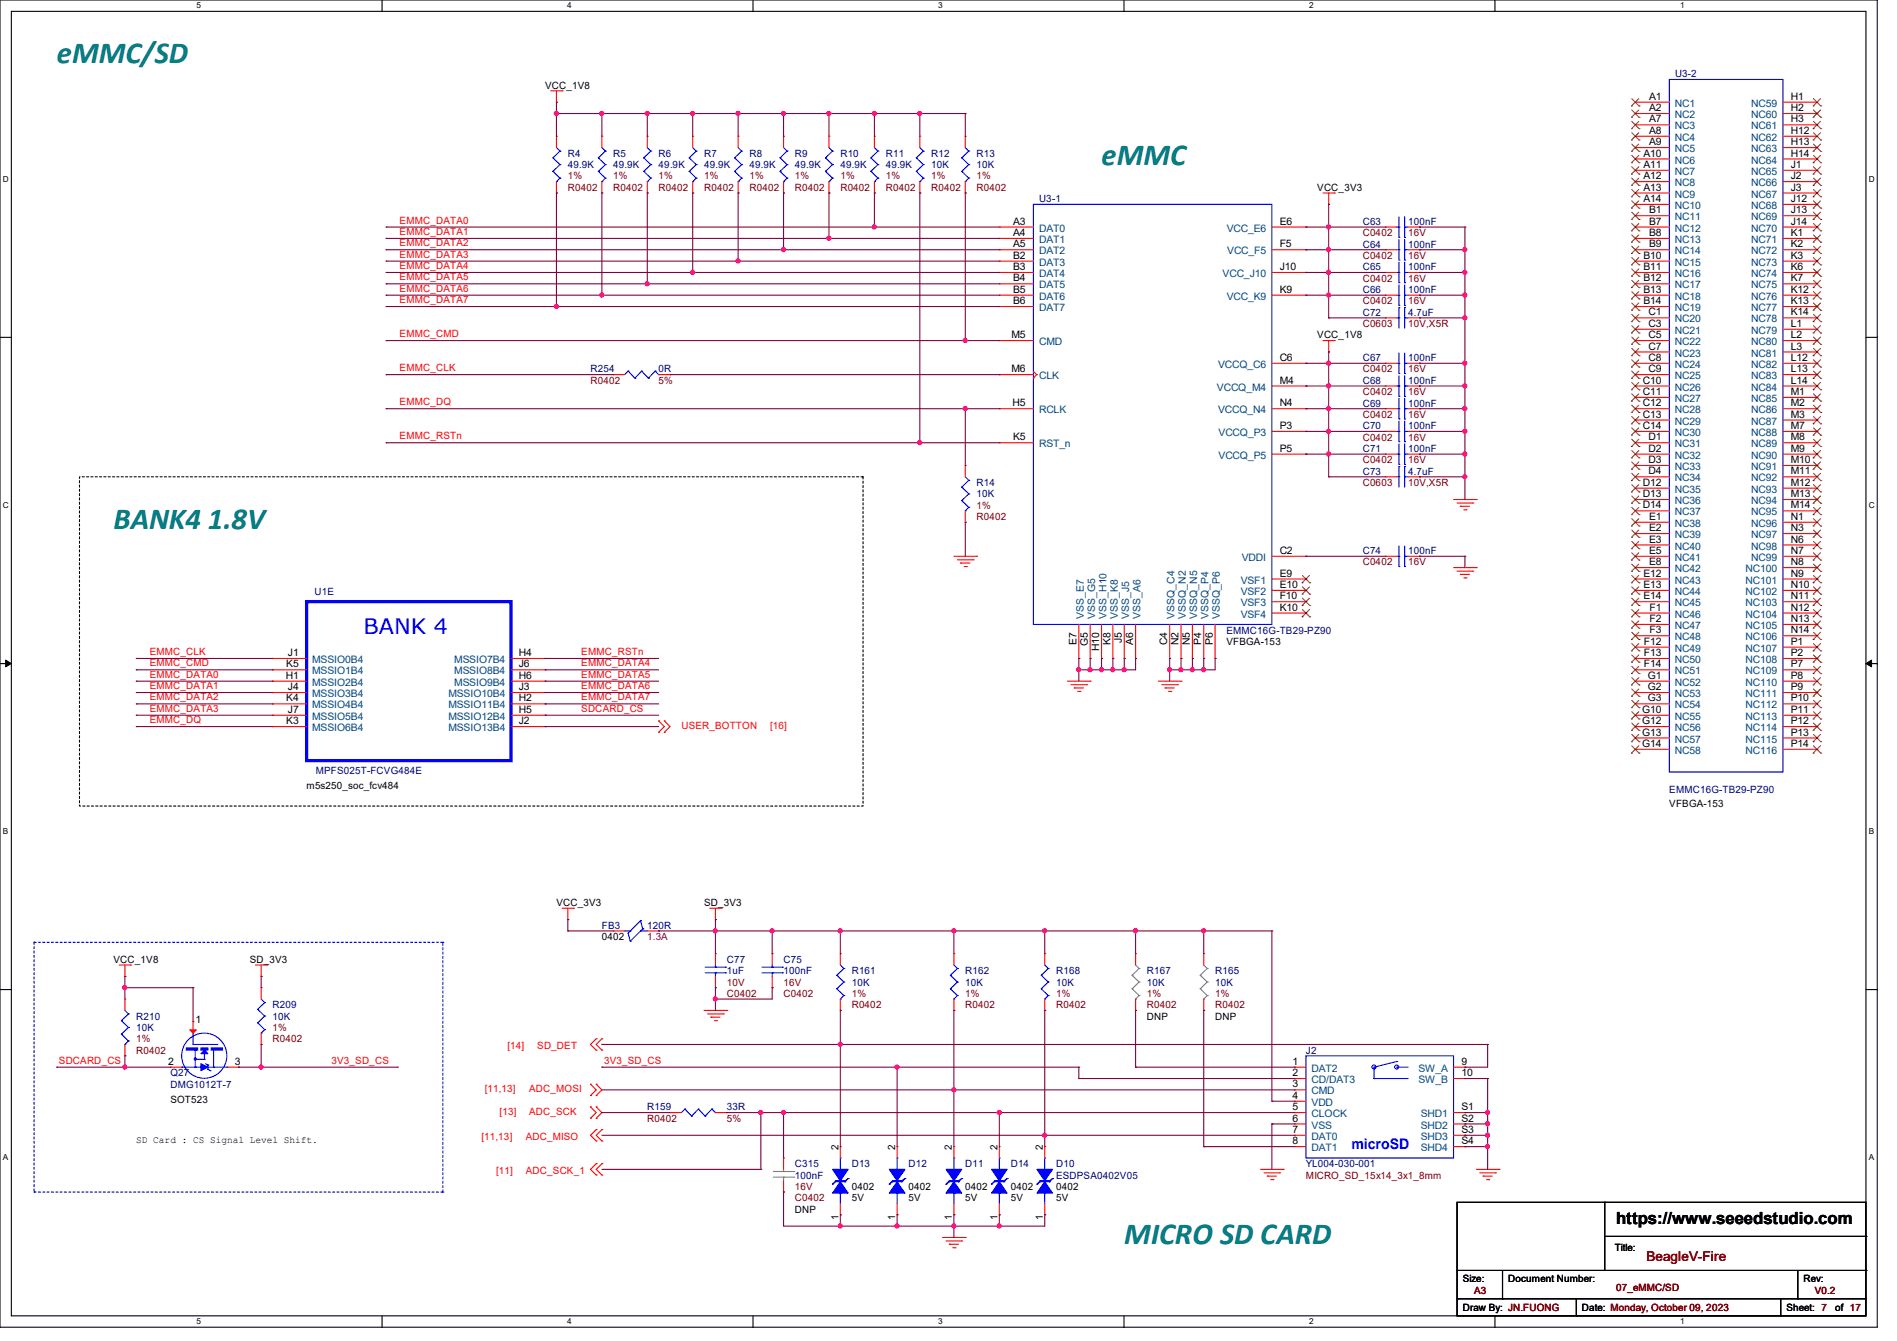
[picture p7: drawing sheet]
<svg xmlns="http://www.w3.org/2000/svg" width="297mm" height="210mm" viewBox="0 0 297 210" stroke-linecap="round" stroke-linejoin="round" font-family="sans-serif">
<defs><g id="words">
<g font-size="4.8" fill="#008080">
<text x="8.9" y="9.9">eMMC/SD</text>
<text x="172.5" y="25.9">eMMC</text>
<text x="17.8" y="82.8">BANK4 1.8V</text>
<text x="176" y="194.8">MICRO SD CARD</text>
</g>
<text font-size="3.3" fill="#00f" x="56.9" y="99.4">BANK 4</text>
<text font-size="2.6" x="253" y="191.8">https://www.seeedstudio.com</text>
<text font-size="2.3" fill="#00f" x="211.6" y="179.9">microSD</text>
<text font-size="2.1" fill="#800000" x="257.8" y="197.5">BeagleV-Fire</text>
<g font-size="1.6">
<text x="85.3" y="13.9">VCC_1V8</text>
<text x="258.2" y="15.6">A1</text>
<text x="258.2" y="17.4">A2</text>
<text x="280.4" y="15.6">H1</text>
<text x="280.4" y="17.4">H2</text>
<text x="258.2" y="19.2">A7</text>
<text x="258.2" y="21">A8</text>
<text x="258.2" y="22.7">A9</text>
<text x="280.4" y="19.2">H3</text>
<text x="280.4" y="21">H12</text>
<text x="280.4" y="22.7">H13</text>
<text x="206.2" y="29.9">VCC_3V3</text>
<text x="257.3" y="24.5">A10</text>
<text x="257.3" y="26.3">A11</text>
<text x="257.3" y="28.1">A12</text>
<text x="257.3" y="29.8">A13</text>
<text x="280.4" y="24.5">H14</text>
<text x="280.4" y="26.3">J1</text>
<text x="280.4" y="28.1">J2</text>
<text x="280.4" y="29.8">J3</text>
<text x="158.6" y="35.2">A3</text>
<text x="200.4" y="35.2">E6</text>
<text x="257.3" y="31.6">A14</text>
<text x="258.2" y="33.4">B1</text>
<text x="258.2" y="35.2">B7</text>
<text x="280.4" y="31.6">J12</text>
<text x="280.4" y="33.4">J13</text>
<text x="280.4" y="35.2">J14</text>
<text x="158.6" y="37">A4</text>
<text x="158.6" y="38.7">A5</text>
<text x="158.6" y="40.5">B2</text>
<text x="200.4" y="38.7">F5</text>
<text x="257.3" y="40.5">B10</text>
<text x="258.2" y="37">B8</text>
<text x="258.2" y="38.7">B9</text>
<text x="280.4" y="37">K1</text>
<text x="280.4" y="38.7">K2</text>
<text x="280.4" y="40.5">K3</text>
<text x="158.6" y="42.3">B3</text>
<text x="158.6" y="44.1">B4</text>
<text x="158.6" y="45.8">B5</text>
<text x="158.6" y="47.6">B6</text>
<text x="200.4" y="42.3">J10</text>
<text x="200.4" y="45.8">K9</text>
<text x="257.3" y="42.3">B11</text>
<text x="257.3" y="44.1">B12</text>
<text x="257.3" y="45.8">B13</text>
<text x="257.3" y="47.6">B14</text>
<text x="280.4" y="42.3">K6</text>
<text x="280.4" y="44.1">K7</text>
<text x="280.4" y="45.8">K12</text>
<text x="280.4" y="47.6">K13</text>
<text x="158.4" y="53">M5</text>
<text x="206.2" y="53">VCC_1V8</text>
<text x="258.1" y="49.4">C1</text>
<text x="258.1" y="51.2">C3</text>
<text x="258.1" y="53">C5</text>
<text x="280.4" y="49.4">K14</text>
<text x="280.4" y="51.2">L1</text>
<text x="280.4" y="53">L2</text>
<text x="158.4" y="58.3">M6</text>
<text x="200.4" y="56.5">C6</text>
<text x="258.1" y="54.7">C7</text>
<text x="258.1" y="56.5">C8</text>
<text x="258.1" y="58.3">C9</text>
<text x="280.4" y="54.7">L3</text>
<text x="280.4" y="56.5">L12</text>
<text x="280.4" y="58.3">L13</text>
<text x="158.5" y="63.6">H5</text>
<text x="200.4" y="60.1">M4</text>
<text x="200.4" y="63.6">N4</text>
<text x="257.2" y="60.1">C10</text>
<text x="257.2" y="61.8">C11</text>
<text x="257.2" y="63.6">C12</text>
<text x="257.2" y="65.4">C13</text>
<text x="280.4" y="60.1">L14</text>
<text x="280.4" y="61.8">M1</text>
<text x="280.4" y="63.6">M2</text>
<text x="280.4" y="65.4">M3</text>
<text x="158.6" y="69">K5</text>
<text x="200.4" y="67.2">P3</text>
<text x="200.4" y="70.7">P5</text>
<text x="257.2" y="67.2">C14</text>
<text x="258.1" y="69">D1</text>
<text x="258.1" y="70.7">D2</text>
<text x="280.4" y="67.2">M7</text>
<text x="280.4" y="69">M8</text>
<text x="280.4" y="70.7">M9</text>
<text x="257.2" y="76.1">D12</text>
<text x="257.2" y="77.9">D13</text>
<text x="258.1" y="72.5">D3</text>
<text x="258.1" y="74.3">D4</text>
<text x="280.4" y="72.5">M10</text>
<text x="280.4" y="74.3">M11</text>
<text x="280.4" y="76.1">M12</text>
<text x="280.4" y="77.9">M13</text>
<text x="257.2" y="79.6">D14</text>
<text x="258.2" y="81.4">E1</text>
<text x="258.2" y="83.2">E2</text>
<text x="280.4" y="79.6">M14</text>
<text x="280.4" y="81.4">N1</text>
<text x="280.4" y="83.2">N3</text>
<text x="200.4" y="86.7">C2</text>
<text x="258.2" y="85">E3</text>
<text x="258.2" y="88.5">E8</text>
<text x="258.2" y="86.7">E5</text>
<text x="280.4" y="85">N6</text>
<text x="280.4" y="86.7">N7</text>
<text x="280.4" y="88.5">N8</text>
<text x="200.4" y="90.3">E9</text>
<text x="200.4" y="92.1">E10</text>
<text x="200.4" y="93.9">F10</text>
<text x="200.4" y="95.6">K10</text>
<text x="257.3" y="90.3">E12</text>
<text x="257.3" y="92.1">E13</text>
<text x="257.3" y="93.9">E14</text>
<text x="258.3" y="95.6">F1</text>
<text x="280.4" y="90.3">N9</text>
<text x="280.4" y="92.1">N10</text>
<text x="280.4" y="93.9">N11</text>
<text x="280.4" y="95.6">N12</text>
<text x="168.5" y="101" transform="rotate(-90 168.5 101)">E7</text>
<text x="170.3" y="101.2" transform="rotate(-90 170.3 101.2)">G5</text>
<text x="172.1" y="102" transform="rotate(-90 172.1 102)">H10</text>
<text x="173.9" y="101" transform="rotate(-90 173.9 101)">K8</text>
<text x="175.6" y="100.7" transform="rotate(-90 175.6 100.7)">J5</text>
<text x="177.4" y="101" transform="rotate(-90 177.4 101)">A6</text>
<text x="182.8" y="101.1" transform="rotate(-90 182.8 101.1)">C4</text>
<text x="184.5" y="101.1" transform="rotate(-90 184.5 101.1)">N2</text>
<text x="186.3" y="101.1" transform="rotate(-90 186.3 101.1)">N5</text>
<text x="188.1" y="101" transform="rotate(-90 188.1 101)">P4</text>
<text x="189.9" y="101" transform="rotate(-90 189.9 101)">P6</text>
<text x="192" y="101">VFBGA-153</text>
<text x="257.4" y="101">F12</text>
<text x="258.3" y="97.4">F2</text>
<text x="258.3" y="99.2">F3</text>
<text x="280.4" y="97.4">N13</text>
<text x="280.4" y="99.2">N14</text>
<text x="280.4" y="101">P1</text>
<text x="44.7" y="106.3">H1</text>
<text x="44.8" y="104.5">K5</text>
<text x="45.1" y="102.7">J1</text>
<text x="81.2" y="102.7">H4</text>
<text x="81.2" y="104.5">J6</text>
<text x="81.2" y="106.3">H6</text>
<text x="257.4" y="102.7">F13</text>
<text x="257.4" y="104.5">F14</text>
<text x="258" y="106.3">G1</text>
<text x="280.4" y="102.7">P2</text>
<text x="280.4" y="104.5">P7</text>
<text x="280.4" y="106.3">P8</text>
<text x="44.8" y="109.9">K4</text>
<text x="44.8" y="113.4">K3</text>
<text x="45.1" y="108.1">J4</text>
<text x="45.1" y="111.6">J7</text>
<text x="81.2" y="108.1">J3</text>
<text x="81.2" y="109.9">H2</text>
<text x="81.2" y="111.6">H5</text>
<text x="81.2" y="113.4">J2</text>
<text x="257.1" y="111.6">G10</text>
<text x="257.1" y="113.4">G12</text>
<text x="258" y="108.1">G2</text>
<text x="258" y="109.9">G3</text>
<text x="280.4" y="108.1">P9</text>
<text x="280.4" y="109.9">P10</text>
<text x="280.4" y="111.6">P11</text>
<text x="280.4" y="113.4">P12</text>
<text x="257.1" y="115.2">G13</text>
<text x="257.1" y="117">G14</text>
<text x="280.4" y="115.2">P13</text>
<text x="280.4" y="117">P14</text>
<text x="48" y="123.6">m5s250_soc_fcv484</text>
<text x="261.4" y="126.4">VFBGA-153</text>
<text x="87.1" y="141.9">VCC_3V3</text>
<text x="110.2" y="141.9">SD_3V3</text>
<text x="94.2" y="147.2">0402</text>
<text x="17.8" y="150.8">VCC_1V8</text>
<text x="39.1" y="150.8">SD_3V3</text>
<text x="30.6" y="160.2">1</text>
<text x="179.6" y="159.7">DNP</text>
<text x="190.2" y="159.7">DNP</text>
<text x="26.3" y="166.8">2</text>
<text x="36.8" y="166.8">3</text>
<text x="202.4" y="166.8">1</text>
<text x="228.8" y="166.8">9</text>
<text x="26.7" y="172.7">SOT523</text>
<text x="202.4" y="168.5">2</text>
<text x="202.4" y="170.3">3</text>
<text x="202.4" y="172.1">4</text>
<text x="202.4" y="173.9">5</text>
<text x="228.8" y="168.5">10</text>
<text x="228.8" y="173.9">S1</text>
<text x="21.3" y="179">SD Card : CS Signal Level Shift.</text>
<text x="202.4" y="175.6">6</text>
<text x="202.4" y="177.4">7</text>
<text x="202.4" y="179.2">8</text>
<text x="228.8" y="175.6">S2</text>
<text x="228.8" y="177.4">S3</text>
<text x="228.8" y="179.2">S4</text>
<text x="131.3" y="180.1" transform="rotate(-90 131.3 180.1)">2</text>
<text x="140.2" y="180.1" transform="rotate(-90 140.2 180.1)">2</text>
<text x="149.1" y="180.1" transform="rotate(-90 149.1 180.1)">2</text>
<text x="156.2" y="180.1" transform="rotate(-90 156.2 180.1)">2</text>
<text x="163.3" y="180.1" transform="rotate(-90 163.3 180.1)">2</text>
<text x="124.5" y="189.9">DNP</text>
<text x="131.3" y="191.1" transform="rotate(-90 131.3 191.1)">1</text>
<text x="133.3" y="186.3">0402</text>
<text x="133.3" y="188.1">5V</text>
<text x="140.2" y="191.1" transform="rotate(-90 140.2 191.1)">1</text>
<text x="142.2" y="186.3">0402</text>
<text x="142.2" y="188.1">5V</text>
<text x="149.1" y="191.1" transform="rotate(-90 149.1 191.1)">1</text>
<text x="151.1" y="186.3">0402</text>
<text x="151.1" y="188.1">5V</text>
<text x="156.2" y="191.1" transform="rotate(-90 156.2 191.1)">1</text>
<text x="158.2" y="186.3">0402</text>
<text x="158.2" y="188.1">5V</text>
<text x="163.3" y="191.1" transform="rotate(-90 163.3 191.1)">1</text>
<text x="165.4" y="186.3">0402</text>
<text x="165.4" y="188.1">5V</text>
<text x="252.8" y="196">Title:</text>
<text x="229" y="200.7">Size:</text>
<text x="236.1" y="200.7">Document Number:</text>
<text x="282.4" y="200.7">Rev:</text>
<text x="229" y="205.4">Draw By: JN.FUONG</text>
<text x="247.7" y="205.4">Date: Monday, October 09, 2023</text>
<text x="279.7" y="205.4">Sheet: 7</text>
<text x="287.3" y="205.4">of 17</text>
</g>
<g font-size="1.6" fill="#004080">
<text x="262.3" y="16.7">NC1</text>
<text x="274.2" y="16.7">NC59</text>
<text x="262.3" y="18.5">NC2</text>
<text x="262.3" y="20.3">NC3</text>
<text x="262.3" y="22.1">NC4</text>
<text x="262.3" y="23.8">NC5</text>
<text x="274.2" y="18.5">NC60</text>
<text x="274.2" y="20.3">NC61</text>
<text x="274.2" y="22.1">NC62</text>
<text x="274.2" y="23.8">NC63</text>
<text x="262.3" y="25.6">NC6</text>
<text x="262.3" y="27.4">NC7</text>
<text x="262.3" y="29.2">NC8</text>
<text x="274.2" y="25.6">NC64</text>
<text x="274.2" y="27.4">NC65</text>
<text x="274.2" y="29.2">NC66</text>
<text x="262.3" y="30.9">NC9</text>
<text x="262.3" y="32.7">NC10</text>
<text x="262.3" y="34.5">NC11</text>
<text x="274.2" y="30.9">NC67</text>
<text x="274.2" y="32.7">NC68</text>
<text x="274.2" y="34.5">NC69</text>
<text x="162.7" y="36.3">DAT0</text>
<text x="162.7" y="38.1">DAT1</text>
<text x="162.7" y="39.8">DAT2</text>
<text x="162.7" y="41.6">DAT3</text>
<text x="192.1" y="36.3">VCC_E6</text>
<text x="192.1" y="39.8">VCC_F5</text>
<text x="262.3" y="36.3">NC12</text>
<text x="262.3" y="38.1">NC13</text>
<text x="262.3" y="39.8">NC14</text>
<text x="262.3" y="41.6">NC15</text>
<text x="274.2" y="36.3">NC70</text>
<text x="274.2" y="38.1">NC71</text>
<text x="274.2" y="39.8">NC72</text>
<text x="274.2" y="41.6">NC73</text>
<text x="162.7" y="43.4">DAT4</text>
<text x="162.7" y="45.2">DAT5</text>
<text x="162.7" y="46.9">DAT6</text>
<text x="191.4" y="43.4">VCC_J10</text>
<text x="192.1" y="46.9">VCC_K9</text>
<text x="262.3" y="43.4">NC16</text>
<text x="262.3" y="45.2">NC17</text>
<text x="262.3" y="46.9">NC18</text>
<text x="274.2" y="43.4">NC74</text>
<text x="274.2" y="45.2">NC75</text>
<text x="274.2" y="46.9">NC76</text>
<text x="162.7" y="48.7">DAT7</text>
<text x="262.3" y="48.7">NC19</text>
<text x="262.3" y="50.5">NC20</text>
<text x="262.3" y="52.3">NC21</text>
<text x="274.2" y="48.7">NC77</text>
<text x="274.2" y="50.5">NC78</text>
<text x="274.2" y="52.3">NC79</text>
<text x="162.7" y="59.4">CLK</text>
<text x="162.7" y="54.1">CMD</text>
<text x="190.7" y="57.6">VCCQ_C6</text>
<text x="262.3" y="54.1">NC22</text>
<text x="262.3" y="55.8">NC23</text>
<text x="262.3" y="57.6">NC24</text>
<text x="262.3" y="59.4">NC25</text>
<text x="274.2" y="54.1">NC80</text>
<text x="274.2" y="55.8">NC81</text>
<text x="274.2" y="57.6">NC82</text>
<text x="274.2" y="59.4">NC83</text>
<text x="162.7" y="64.7">RCLK</text>
<text x="190.5" y="61.2">VCCQ_M4</text>
<text x="190.7" y="64.7">VCCQ_N4</text>
<text x="262.3" y="61.2">NC26</text>
<text x="262.3" y="63">NC27</text>
<text x="262.3" y="64.7">NC28</text>
<text x="274.2" y="61.2">NC84</text>
<text x="274.2" y="63">NC85</text>
<text x="274.2" y="64.7">NC86</text>
<text x="162.7" y="70.1">RST_n</text>
<text x="190.8" y="68.3">VCCQ_P3</text>
<text x="190.8" y="71.8">VCCQ_P5</text>
<text x="262.3" y="66.5">NC29</text>
<text x="262.3" y="68.3">NC30</text>
<text x="262.3" y="70.1">NC31</text>
<text x="262.3" y="71.8">NC32</text>
<text x="274.2" y="66.5">NC87</text>
<text x="274.2" y="68.3">NC88</text>
<text x="274.2" y="70.1">NC89</text>
<text x="274.2" y="71.8">NC90</text>
<text x="262.3" y="73.6">NC33</text>
<text x="262.3" y="75.4">NC34</text>
<text x="262.3" y="77.2">NC35</text>
<text x="274.2" y="73.6">NC91</text>
<text x="274.2" y="75.4">NC92</text>
<text x="274.2" y="77.2">NC93</text>
<text x="262.3" y="79">NC36</text>
<text x="262.3" y="80.7">NC37</text>
<text x="262.3" y="82.5">NC38</text>
<text x="274.2" y="79">NC94</text>
<text x="274.2" y="80.7">NC95</text>
<text x="274.2" y="82.5">NC96</text>
<text x="194.4" y="87.8">VDDI</text>
<text x="262.3" y="84.3">NC39</text>
<text x="262.3" y="86.1">NC40</text>
<text x="262.3" y="89.6">NC42</text>
<text x="262.3" y="87.8">NC41</text>
<text x="273.3" y="89.6">NC100</text>
<text x="274.2" y="84.3">NC97</text>
<text x="274.2" y="86.1">NC98</text>
<text x="274.2" y="87.8">NC99</text>
<text x="194.3" y="91.4">VSF1</text>
<text x="194.3" y="93.2">VSF2</text>
<text x="194.3" y="95">VSF3</text>
<text x="262.3" y="91.4">NC43</text>
<text x="262.3" y="93.2">NC44</text>
<text x="262.3" y="95">NC45</text>
<text x="273.3" y="91.4">NC101</text>
<text x="273.3" y="93.2">NC102</text>
<text x="273.3" y="95">NC103</text>
<text x="169.7" y="96.9" transform="rotate(-90 169.7 96.9)">VSS_E7</text>
<text x="171.5" y="96.9" transform="rotate(-90 171.5 96.9)">VSS_G5</text>
<text x="173.2" y="96.9" transform="rotate(-90 173.2 96.9)">VSS_H10</text>
<text x="175" y="96.9" transform="rotate(-90 175 96.9)">VSS_K8</text>
<text x="176.8" y="96.9" transform="rotate(-90 176.8 96.9)">VSS_J5</text>
<text x="178.6" y="96.9" transform="rotate(-90 178.6 96.9)">VSS_A6</text>
<text x="183.9" y="96.9" transform="rotate(-90 183.9 96.9)">VSSQ_C4</text>
<text x="185.7" y="96.9" transform="rotate(-90 185.7 96.9)">VSSQ_N2</text>
<text x="187.5" y="96.9" transform="rotate(-90 187.5 96.9)">VSSQ_N5</text>
<text x="189.2" y="96.9" transform="rotate(-90 189.2 96.9)">VSSQ_P4</text>
<text x="191" y="96.9" transform="rotate(-90 191 96.9)">VSSQ_P6</text>
<text x="194.3" y="96.7">VSF4</text>
<text x="262.3" y="96.7">NC46</text>
<text x="262.3" y="98.5">NC47</text>
<text x="262.3" y="100.3">NC48</text>
<text x="273.3" y="96.7">NC104</text>
<text x="273.3" y="98.5">NC105</text>
<text x="273.3" y="100.3">NC106</text>
<text x="48.9" y="103.8">MSSIO0B4</text>
<text x="48.9" y="105.6">MSSIO1B4</text>
<text x="48.9" y="107.4">MSSIO2B4</text>
<text x="71.1" y="103.8">MSSIO7B4</text>
<text x="71.1" y="105.6">MSSIO8B4</text>
<text x="71.1" y="107.4">MSSIO9B4</text>
<text x="262.3" y="102.1">NC49</text>
<text x="262.3" y="103.8">NC50</text>
<text x="262.3" y="105.6">NC51</text>
<text x="262.3" y="107.4">NC52</text>
<text x="273.3" y="102.1">NC107</text>
<text x="273.3" y="103.8">NC108</text>
<text x="273.3" y="105.6">NC109</text>
<text x="273.3" y="107.4">NC110</text>
<text x="48.9" y="109.2">MSSIO3B4</text>
<text x="48.9" y="111">MSSIO4B4</text>
<text x="48.9" y="112.7">MSSIO5B4</text>
<text x="70.2" y="109.2">MSSIO10B4</text>
<text x="70.2" y="111">MSSIO11B4</text>
<text x="70.2" y="112.7">MSSIO12B4</text>
<text x="262.3" y="109.2">NC53</text>
<text x="262.3" y="111">NC54</text>
<text x="262.3" y="112.7">NC55</text>
<text x="273.3" y="109.2">NC111</text>
<text x="273.3" y="111">NC112</text>
<text x="273.3" y="112.7">NC113</text>
<text x="48.9" y="114.5">MSSIO6B4</text>
<text x="70.2" y="114.5">MSSIO13B4</text>
<text x="262.3" y="114.5">NC56</text>
<text x="262.3" y="116.3">NC57</text>
<text x="262.3" y="118.1">NC58</text>
<text x="273.3" y="114.5">NC114</text>
<text x="273.3" y="116.3">NC115</text>
<text x="273.3" y="118.1">NC116</text>
<text x="205.4" y="167.9">DAT2</text>
<text x="222.1" y="167.9">SW_A</text>
<text x="205.4" y="169.6">CD/DAT3</text>
<text x="205.4" y="171.4">CMD</text>
<text x="205.4" y="173.2">VDD</text>
<text x="222.1" y="169.6">SW_B</text>
<text x="205.4" y="175">CLOCK</text>
<text x="205.4" y="176.7">VSS</text>
<text x="205.4" y="178.5">DAT0</text>
<text x="222.5" y="175">SHD1</text>
<text x="222.5" y="176.7">SHD2</text>
<text x="222.5" y="178.5">SHD3</text>
<text x="205.4" y="180.3">DAT1</text>
<text x="222.5" y="180.3">SHD4</text>
</g>
<g font-size="1.6" fill="#000080">
<text x="262.3" y="12.1">U3-2</text>
<text x="88.9" y="24.6">R4</text>
<text x="88.9" y="26.3">49.9K</text>
<text x="96" y="24.6">R5</text>
<text x="96" y="26.3">49.9K</text>
<text x="103.1" y="24.6">R6</text>
<text x="103.1" y="26.3">49.9K</text>
<text x="110.2" y="24.6">R7</text>
<text x="110.2" y="26.3">49.9K</text>
<text x="117.3" y="24.6">R8</text>
<text x="117.3" y="26.3">49.9K</text>
<text x="124.5" y="24.6">R9</text>
<text x="124.5" y="26.3">49.9K</text>
<text x="131.6" y="24.6">R10</text>
<text x="131.6" y="26.3">49.9K</text>
<text x="138.7" y="24.6">R11</text>
<text x="138.7" y="26.3">49.9K</text>
<text x="145.8" y="24.6">R12</text>
<text x="145.8" y="26.3">10K</text>
<text x="152.9" y="24.6">R13</text>
<text x="152.9" y="26.3">10K</text>
<text x="162.7" y="31.7">U3-1</text>
<text x="213.4" y="35.2">C63</text>
<text x="220.5" y="35.2">100nF</text>
<text x="213.4" y="38.8">C64</text>
<text x="220.5" y="38.8">100nF</text>
<text x="213.4" y="42.3">C65</text>
<text x="213.4" y="45.9">C66</text>
<text x="220.5" y="42.3">100nF</text>
<text x="220.5" y="45.9">100nF</text>
<text x="213.4" y="49.4">C72</text>
<text x="220.5" y="49.4">4.7uF</text>
<text x="92.5" y="58.3">R254</text>
<text x="103.1" y="58.3">0R</text>
<text x="213.4" y="56.6">C67</text>
<text x="220.5" y="56.6">100nF</text>
<text x="213.4" y="63.7">C69</text>
<text x="213.4" y="60.1">C68</text>
<text x="220.5" y="63.7">100nF</text>
<text x="220.5" y="60.1">100nF</text>
<text x="213.4" y="67.2">C70</text>
<text x="213.4" y="70.8">C71</text>
<text x="220.5" y="67.2">100nF</text>
<text x="220.5" y="70.8">100nF</text>
<text x="152.9" y="76.1">R14</text>
<text x="152.9" y="77.9">10K</text>
<text x="213.4" y="74.3">C73</text>
<text x="220.5" y="74.3">4.7uF</text>
<text x="213.4" y="86.8">C74</text>
<text x="220.5" y="86.8">100nF</text>
<text x="49.2" y="93.2">U1E</text>
<text x="192" y="99.2">EMMC16G-TB29-PZ90</text>
<text x="49.4" y="121.3">MPFS025T-FCVG484E</text>
<text x="261.4" y="124.1">EMMC16G-TB29-PZ90</text>
<text x="94.2" y="145.5">FB3</text>
<text x="101.3" y="145.5">120R</text>
<text x="113.8" y="150.8">C77</text>
<text x="113.8" y="152.6">1uF</text>
<text x="122.7" y="150.8">C75</text>
<text x="122.7" y="152.6">100nF</text>
<text x="133.3" y="152.6">R161</text>
<text x="133.3" y="154.3">10K</text>
<text x="151.1" y="152.6">R162</text>
<text x="151.1" y="154.3">10K</text>
<text x="165.4" y="152.6">R168</text>
<text x="165.4" y="154.3">10K</text>
<text x="179.6" y="152.6">R167</text>
<text x="179.6" y="154.3">10K</text>
<text x="190.2" y="152.6">R165</text>
<text x="190.2" y="154.3">10K</text>
<text x="21.3" y="159.7">R210</text>
<text x="21.3" y="161.5">10K</text>
<text x="42.7" y="157.9">R209</text>
<text x="42.7" y="159.7">10K</text>
<text x="204.5" y="165">J2</text>
<text x="26.7" y="168.6">Q27</text>
<text x="26.7" y="170.3">DMG1012T-7</text>
<text x="101.3" y="173.9">R159</text>
<text x="113.8" y="173.9">33R</text>
<text x="124.5" y="182.8">C315</text>
<text x="124.5" y="184.6">100nF</text>
<text x="133.3" y="182.8">D13</text>
<text x="142.2" y="182.8">D12</text>
<text x="151.1" y="182.8">D11</text>
<text x="158.2" y="182.8">D14</text>
<text x="165.4" y="182.8">D10</text>
<text x="165.4" y="184.6">ESDPSA0402V05</text>
<text x="204.5" y="182.8">YL004-030-001</text>
</g>
<g font-size="1.6" fill="#800000">
<text x="88.9" y="28.1">1%</text>
<text x="88.9" y="29.9">R0402</text>
<text x="96" y="28.1">1%</text>
<text x="96" y="29.9">R0402</text>
<text x="103.1" y="28.1">1%</text>
<text x="103.1" y="29.9">R0402</text>
<text x="110.2" y="28.1">1%</text>
<text x="110.2" y="29.9">R0402</text>
<text x="117.3" y="28.1">1%</text>
<text x="117.3" y="29.9">R0402</text>
<text x="124.5" y="28.1">1%</text>
<text x="124.5" y="29.9">R0402</text>
<text x="131.6" y="28.1">1%</text>
<text x="131.6" y="29.9">R0402</text>
<text x="138.7" y="28.1">1%</text>
<text x="138.7" y="29.9">R0402</text>
<text x="145.8" y="28.1">1%</text>
<text x="145.8" y="29.9">R0402</text>
<text x="152.9" y="28.1">1%</text>
<text x="152.9" y="29.9">R0402</text>
<text x="213.4" y="40.6">C0402</text>
<text x="213.4" y="37">C0402</text>
<text x="220.5" y="40.6">16V</text>
<text x="220.5" y="37">16V</text>
<text x="213.4" y="44.1">C0402</text>
<text x="213.4" y="47.7">C0402</text>
<text x="220.5" y="44.1">16V</text>
<text x="220.5" y="47.7">16V</text>
<text x="213.4" y="51.2">C0603</text>
<text x="220.5" y="51.2">10V,X5R</text>
<text x="213.4" y="58.3">C0402</text>
<text x="220.5" y="58.3">16V</text>
<text x="92.5" y="60.1">R0402</text>
<text x="103.1" y="60.1">5%</text>
<text x="213.4" y="65.4">C0402</text>
<text x="213.4" y="61.9">C0402</text>
<text x="220.5" y="65.4">16V</text>
<text x="220.5" y="61.9">16V</text>
<text x="213.4" y="69">C0402</text>
<text x="220.5" y="69">16V</text>
<text x="213.4" y="76.1">C0603</text>
<text x="213.4" y="72.6">C0402</text>
<text x="220.5" y="76.1">10V,X5R</text>
<text x="220.5" y="72.6">16V</text>
<text x="152.9" y="79.7">1%</text>
<text x="152.9" y="81.4">R0402</text>
<text x="213.4" y="88.6">C0402</text>
<text x="220.5" y="88.6">16V</text>
<text x="113.8" y="154.3">10V</text>
<text x="122.7" y="154.3">16V</text>
<text x="42.7" y="161.5">1%</text>
<text x="113.8" y="156.1">C0402</text>
<text x="122.7" y="156.1">C0402</text>
<text x="133.3" y="156.1">1%</text>
<text x="133.3" y="157.9">R0402</text>
<text x="151.1" y="156.1">1%</text>
<text x="151.1" y="157.9">R0402</text>
<text x="165.4" y="156.1">1%</text>
<text x="165.4" y="157.9">R0402</text>
<text x="179.6" y="156.1">1%</text>
<text x="179.6" y="157.9">R0402</text>
<text x="190.2" y="156.1">1%</text>
<text x="190.2" y="157.9">R0402</text>
<text x="21.3" y="163.2">1%</text>
<text x="21.3" y="165">R0402</text>
<text x="42.7" y="163.2">R0402</text>
<text x="101.3" y="175.7">R0402</text>
<text x="113.8" y="175.7">5%</text>
<text x="204.5" y="184.6">MICRO_SD_15x14_3x1_8mm</text>
<text x="124.5" y="188.1">C0402</text>
<text x="124.5" y="186.3">16V</text>
<text x="230.8" y="202.7">A3</text>
<text x="253" y="202.2">07_eMMC/SD</text>
<text x="284.1" y="202.7">V0.2</text>
</g>
<g font-size="1.6" fill="#f00">
<text x="62.6" y="35">EMMC_DATA0</text>
<text x="62.6" y="36.8">EMMC_DATA1</text>
<text x="62.6" y="38.6">EMMC_DATA2</text>
<text x="62.6" y="40.3">EMMC_DATA3</text>
<text x="62.6" y="42.1">EMMC_DATA4</text>
<text x="62.6" y="43.9">EMMC_DATA5</text>
<text x="62.6" y="45.7">EMMC_DATA6</text>
<text x="62.6" y="47.5">EMMC_DATA7</text>
<text x="62.6" y="52.8">EMMC_CMD</text>
<text x="62.6" y="58.1">EMMC_CLK</text>
<text x="62.6" y="63.5">EMMC_DQ</text>
<text x="62.6" y="68.8">EMMC_RSTn</text>
<text x="23.5" y="104.3">EMMC_CMD</text>
<text x="23.5" y="106.1">EMMC_DATA0</text>
<text x="23.5" y="107.9">EMMC_DATA1</text>
<text x="23.5" y="102.6">EMMC_CLK</text>
<text x="91" y="102.6">EMMC_RSTn</text>
<text x="91" y="104.3">EMMC_DATA4</text>
<text x="91" y="106.1">EMMC_DATA5</text>
<text x="91" y="107.9">EMMC_DATA6</text>
<text x="23.5" y="109.7">EMMC_DATA2</text>
<text x="23.5" y="111.5">EMMC_DATA3</text>
<text x="23.5" y="113.2">EMMC_DQ</text>
<text x="91" y="109.7">EMMC_DATA7</text>
<text x="91" y="111.5">SDCARD_CS</text>
<text x="106.7" y="114.2">USER_BOTTON</text>
<text x="120.6" y="114.2">[16]</text>
<text x="9.2" y="166.6">SDCARD_CS</text>
<text x="51.9" y="166.6">3V3_SD_CS</text>
<text x="79.5" y="164.3">[14]</text>
<text x="84.1" y="164.3">SD_DET</text>
<text x="94.6" y="166.6">3V3_SD_CS</text>
<text x="75.9" y="171.1">[11,13]</text>
<text x="82.8" y="171.1">ADC_MOSI</text>
<text x="75.4" y="178.5">[11,13]</text>
<text x="78.2" y="174.6">[13]</text>
<text x="82.3" y="178.5">ADC_MISO</text>
<text x="82.8" y="174.6">ADC_SCK</text>
<text x="77.7" y="183.8">[11]</text>
<text x="82.3" y="183.8">ADC_SCK_1</text>
</g>
<text font-size="1.6" fill="#800040" x="101.3" y="147.2">1.3A</text>
<g font-size="1.3">
<text x="30.8" y="1.3">5</text>
<text x="88.8" y="1.3">4</text>
<text x="146.9" y="1.3">3</text>
<text x="205" y="1.3">2</text>
<text x="263.1" y="1.3">1</text>
<text x=".5" y="28.4">D</text>
<text x="292.6" y="28.4">D</text>
<text x=".5" y="79.5">C</text>
<text x="292.6" y="79.5">C</text>
<text x=".5" y="130.6">B</text>
<text x="292.6" y="130.6">B</text>
<text x=".5" y="181.7">A</text>
<text x="292.6" y="181.7">A</text>
<text x="30.8" y="207.4">5</text>
<text x="88.8" y="207.4">4</text>
<text x="146.9" y="207.4">3</text>
<text x="205" y="207.4">2</text>
<text x="263.1" y="207.4">1</text>
</g>
</g></defs>
<path d="M0 0h293.9v207.9h-293.9zM1.8 1.8h290.3v204.3h-290.3z" fill="none" stroke="#000" stroke-width=".17"/>
<g fill="#fff">
<path d="M30.8 .2h.7v1.4h-.7z"/>
<path d="M30.8 206.2h.7v1.4h-.7z"/>
</g>
<path d="M59.8 0v1.8M59.8 206.1v1.8" fill="none" stroke="#000" stroke-width=".17"/>
<g fill="#fff">
<path d="M88.8 .2h.7v1.4h-.7z"/>
<path d="M88.8 206.2h.7v1.4h-.7z"/>
</g>
<path d="M117.9 0v1.8M117.9 206.1v1.8" fill="none" stroke="#000" stroke-width=".17"/>
<g fill="#fff">
<path d="M146.9 .2h.7v1.4h-.7z"/>
<path d="M146.9 206.2h.7v1.4h-.7z"/>
</g>
<path d="M176 0v1.8M176 206.1v1.8" fill="none" stroke="#000" stroke-width=".17"/>
<g fill="#fff">
<path d="M205 .2h.7v1.4h-.7z"/>
<path d="M205 206.2h.7v1.4h-.7z"/>
</g>
<path d="M234.1 0v1.8M234.1 206.1v1.8" fill="none" stroke="#000" stroke-width=".17"/>
<g fill="#fff">
<path d="M263.1 .2h.6v1.4h-.6z"/>
<path d="M263.1 206.2h.6v1.4h-.6z"/>
<path d="M.5 27.3h.9v1.4h-.9z"/>
<path d="M292.6 27.3h.9v1.4h-.9z"/>
<path d="M.5 78.4h.9v1.4h-.9z"/>
<path d="M292.6 78.4h.9v1.4h-.9z"/>
</g>
<path d="M0 52.8h1.8M292.1 52.8h1.8" fill="none" stroke="#000" stroke-width=".17"/>
<g fill="#fff">
<path d="M.5 129.5h.8v1.4h-.8z"/>
<path d="M292.6 129.5h.8v1.4h-.8z"/>
</g>
<path d="M0 103.9h1.8M292.1 103.9h1.8" fill="none" stroke="#000" stroke-width=".17"/>
<path d="M.9 103.4l.9 .5-.9 .5zM292.1 103.9l.9-.5v1z" fill="#000" stroke="#000" stroke-width=".16"/>
<g fill="#fff">
<path d="M.5 180.5h.8v1.4h-.8z"/>
<path d="M292.6 180.5h.8v1.4h-.8z"/>
</g>
<g fill="none" stroke="#000" stroke-width=".17">
<path d="M0 155h1.8M292.1 155h1.8M228.1 188.3h64v17.8h-64zM228.1 199h64M235.2 199v4.4M251.2 188.3h.1M251.2 188.3v10.7M251.2 193.6h40.9M281.5 199v4.4M292.1 199h.1M292.1 193.6h.1M228.1 203.4h.1"/>
<path d="M228.1 203.4h64M235.2 203.4h.1M246.8 206.1h.1M246.8 203.4v2.7M278.8 206.1h.1M278.8 203.4v2.7M281.5 203.4h.1"/>
</g>
<path d="M12.4 74.7h122.7v51.5h-122.7z" fill="none" stroke="#000" stroke-width=".17" stroke-dasharray=".3"/>
<path d="M5.3 147.6v39.1M5.3 147.6h.1M69.3 147.6h.1M69.3 147.6h-64M5.3 186.7h.1M69.3 186.7v-39.1" fill="none" stroke="#00f" stroke-width=".17" stroke-dasharray=".3 .3"/>
<path d="M5.3 186.7h64M69.3 186.7h.1" fill="none" stroke="#00f" stroke-width=".17" stroke-dasharray=".3"/>
<g fill="none" stroke="#f00" stroke-width=".17">
<path d="M86.2 14.2h1.8M87.1 16h.1M87.1 14.2v1.8M88 14.2h.1M256 16h.1M256 17.8h.1M256 19.6h.1M256 16h5.4M256 17.8h5.4M256 19.6h5.4M279.1 16h5.4M279.1 17.8h5.4"/>
<path d="M279.1 19.6h5.4M284.5 16h.1M284.5 17.8h.1M284.5 19.6h.1M87.1 21.3h.1M87.1 30.2h.1M87.1 21.3v1.8M87.1 28.4v1.8M94.2 21.3h.1M94.2 30.2h.1M94.2 21.3v1.8M94.2 28.4v1.8"/>
<path d="M101.3 21.3h.1M101.3 30.2h.1M101.3 21.3v1.8M101.3 28.4v1.8M108.5 21.3h.1M108.5 30.2h.1M108.5 21.3v1.8M108.5 28.4v1.8M115.6 21.3h.1M115.6 30.2h.1M115.6 21.3v1.8M115.6 28.4v1.8"/>
<path d="M122.7 21.3h.1M122.7 30.2h.1M122.7 21.3v1.8M122.7 28.4v1.8M129.8 21.3h.1M129.8 30.2h.1M129.8 21.3v1.8M129.8 28.4v1.8M136.9 21.3h.1M136.9 30.2h.1M136.9 21.3v1.8M136.9 28.4v1.8"/>
<path d="M144 21.3h.1M144 30.2h.1M144 21.3v1.8M144 28.4v1.8M151.1 21.3h.1M151.1 30.2h.1M151.1 21.3v1.8M151.1 28.4v1.8M156.5 35.6h.1M156.5 37.3h.1M156.5 39.1h.1M156.5 35.6h5.3"/>
<path d="M156.5 37.3h5.3M156.5 39.1h5.3M199.1 35.6h5.4M199.1 39.1h5.4M204.5 35.6h.1M204.5 39.1h.1M207.1 30.2h1.8M208 32h.1M208 30.2v1.8M208.9 30.2h.1M216.9 39.1h.1M216.9 35.6h.1"/>
<path d="M216.9 35.6h1.8M216.9 39.1h1.8M220.5 35.6h1.7M220.5 39.1h1.7M222.2 39.1h.1M222.2 35.6h.1M256 21.3h.1M256 23.1h.1M256 24.9h.1M256 26.7h.1M256 28.4h.1M256 30.2h.1"/>
<path d="M256 32h.1M256 33.8h.1M256 35.6h.1M256 37.3h.1M256 39.1h.1M256 30.2h5.4M256 35.6h5.4M256 37.3h5.4M256 39.1h5.4M256 21.3h5.4M256 23.1h5.4M256 24.9h5.4"/>
<path d="M256 26.7h5.4M256 28.4h5.4M256 32h5.4M256 33.8h5.4M279.1 30.2h5.4M279.1 35.6h5.4M279.1 37.3h5.4M279.1 39.1h5.4M279.1 21.3h5.4M279.1 23.1h5.4M279.1 24.9h5.4M279.1 26.7h5.4"/>
<path d="M279.1 28.4h5.4M279.1 32h5.4M279.1 33.8h5.4M284.5 21.3h.1M284.5 23.1h.1M284.5 24.9h.1M284.5 26.7h.1M284.5 28.4h.1M284.5 30.2h.1M284.5 32h.1M284.5 33.8h.1M284.5 35.6h.1"/>
<path d="M284.5 37.3h.1M284.5 39.1h.1M96 58.7h.1M96 58.7h1.8M103.1 58.7h1.8M104.9 58.7h.1M156.5 58.7h.1M156.5 53.3h.1M156.5 40.9h.1M156.5 42.7h.1M156.5 44.4h.1M156.5 46.2h.1"/>
<path d="M156.5 48h.1M156.5 53.3h5.3M156.5 58.7h5.3M156.5 40.9h5.3M156.5 42.7h5.3M156.5 44.4h5.3M156.5 46.2h5.3M156.5 48h5.3M161.8 59.2h.1M161.8 58.2l.5 .5M162.3 58.7h.1M162.3 58.7l-.5 .5"/>
<path d="M199.1 42.7h5.4M199.1 46.2h5.4M199.1 56.9h5.4M204.5 42.7h.1M204.5 46.2h.1M204.5 56.9h.1M207.1 53.3h1.8M208 55.1h.1M208 53.3v1.8M208.9 53.3h.1M216.9 49.8h.1M216.9 42.7h.1"/>
<path d="M216.9 56.9h.1M216.9 46.2h.1M216.9 42.7h1.8M216.9 46.2h1.8M216.9 56.9h1.8M216.9 49.8h1.8M220.5 42.7h1.7M220.5 46.2h1.7M220.5 56.9h1.7M220.5 49.8h1.7M222.2 49.8h.1M222.2 42.7h.1"/>
<path d="M222.2 56.9h.1M222.2 46.2h.1M256 40.9h.1M256 42.7h.1M256 44.4h.1M256 46.2h.1M256 48h.1M256 49.8h.1M256 51.6h.1M256 53.3h.1M256 55.1h.1M256 56.9h.1"/>
<path d="M256 58.7h.1M256 53.3h5.4M256 58.7h5.4M256 40.9h5.4M256 42.7h5.4M256 44.4h5.4M256 46.2h5.4M256 48h5.4M256 56.9h5.4M256 49.8h5.4M256 51.6h5.4M256 55.1h5.4"/>
<path d="M279.1 53.3h5.4M279.1 58.7h5.4M279.1 40.9h5.4M279.1 42.7h5.4M279.1 44.4h5.4M279.1 46.2h5.4M279.1 48h5.4M279.1 56.9h5.4M279.1 49.8h5.4M279.1 51.6h5.4M279.1 55.1h5.4M284.5 40.9h.1"/>
<path d="M284.5 42.7h.1M284.5 44.4h.1M284.5 46.2h.1M284.5 48h.1M284.5 49.8h.1M284.5 51.6h.1M284.5 53.3h.1M284.5 55.1h.1M284.5 56.9h.1M284.5 58.7h.1M151.1 72.9h.1M151.1 72.9v1.8"/>
<path d="M156.5 69.3h.1M156.5 64h.1M156.5 69.3h5.3M156.5 64h5.3M199.1 60.5h5.4M199.1 64h5.4M199.1 67.6h5.4M199.1 71.1h5.4M204.5 60.5h.1M204.5 64h.1M204.5 67.6h.1M204.5 71.1h.1"/>
<path d="M216.9 64h.1M216.9 67.6h.1M216.9 74.7h.1M216.9 60.5h.1M216.9 71.1h.1M216.9 60.5h1.8M216.9 64h1.8M216.9 67.6h1.8M216.9 71.1h1.8M216.9 74.7h1.8M220.5 60.5h1.7M220.5 64h1.7"/>
<path d="M220.5 67.6h1.7M220.5 71.1h1.7M220.5 74.7h1.7M222.2 64h.1M222.2 67.6h.1M222.2 74.7h.1M222.2 60.5h.1M222.2 71.1h.1M227.6 78.2h3.5M228.1 78.8h2.5M228.6 79.3h.1M228.6 79.3h1.5"/>
<path d="M229.2 79.8h.3M229.5 79.8h.1M230.6 78.8h.1M231.1 78.2h.1M256 60.5h.1M256 62.2h.1M256 64h.1M256 65.8h.1M256 67.6h.1M256 69.3h.1M256 71.1h.1M256 72.9h.1"/>
<path d="M256 74.7h.1M256 76.5h.1M256 78.2h.1M256 78.2h5.4M256 69.3h5.4M256 60.5h5.4M256 64h5.4M256 67.6h5.4M256 71.1h5.4M256 74.7h5.4M256 62.2h5.4M256 65.8h5.4"/>
<path d="M256 72.9h5.4M256 76.5h5.4M279.1 78.2h5.4M279.1 69.3h5.4M279.1 60.5h5.4M279.1 64h5.4M279.1 67.6h5.4M279.1 71.1h5.4M279.1 74.7h5.4M279.1 62.2h5.4M279.1 65.8h5.4M279.1 72.9h5.4"/>
<path d="M279.1 76.5h5.4M284.5 60.5h.1M284.5 62.2h.1M284.5 64h.1M284.5 65.8h.1M284.5 67.6h.1M284.5 69.3h.1M284.5 71.1h.1M284.5 72.9h.1M284.5 74.7h.1M284.5 76.5h.1M284.5 78.2h.1"/>
<path d="M149.4 87.1h3.5M149.9 87.7h2.5M150.4 88.2h.1M150.4 88.2h1.4M151 88.7h.3M151.1 81.8h.1M151.1 80v1.8M151.3 88.7h.1M152.4 87.7h.1M152.9 87.1h.1M168.9 97.8v5.3M170.7 97.8v5.3"/>
<path d="M172.5 97.8v5.3M174.2 97.8v5.3M176 97.8v5.3M177.8 97.8v5.3M183.1 97.8v5.3M184.9 97.8v5.3M186.7 97.8v5.3M188.5 97.8v5.3M190.2 97.8v5.3M199.1 87.1h5.4M199.1 90.7h5.4M199.1 92.5h5.4"/>
<path d="M199.1 94.2h5.4M199.1 96h5.4M204.5 87.1h.1M204.5 90.7h.1M204.5 92.5h.1M204.5 94.2h.1M204.5 96h.1M216.9 87.1h.1M216.9 87.1h1.8M220.5 87.1h1.7M222.2 87.1h.1M227.6 88.9h3.5"/>
<path d="M228.1 89.5h2.5M228.6 90h.1M228.6 90h1.5M229.2 90.5h.3M229.5 90.5h.1M230.6 89.5h.1M231.1 88.9h.1M256 80h.1M256 81.8h.1M256 83.6h.1M256 85.3h.1M256 88.9h.1"/>
<path d="M256 90.7h.1M256 92.5h.1M256 94.2h.1M256 96h.1M256 97.8h.1M256 99.6h.1M256 87.1h.1M256 87.1h5.4M256 88.9h5.4M256 90.7h5.4M256 92.5h5.4M256 94.2h5.4"/>
<path d="M256 96h5.4M256 80h5.4M256 81.8h5.4M256 83.6h5.4M256 85.3h5.4M256 97.8h5.4M256 99.6h5.4M279.1 87.1h5.4M279.1 88.9h5.4M279.1 90.7h5.4M279.1 92.5h5.4M279.1 94.2h5.4"/>
<path d="M279.1 96h5.4M279.1 80h5.4M279.1 81.8h5.4M279.1 83.6h5.4M279.1 85.3h5.4M279.1 97.8h5.4M279.1 99.6h5.4M284.5 80h.1M284.5 81.8h.1M284.5 83.6h.1M284.5 85.3h.1M284.5 87.1h.1"/>
<path d="M284.5 88.9h.1M284.5 90.7h.1M284.5 92.5h.1M284.5 94.2h.1M284.5 96h.1M284.5 97.8h.1M284.5 99.6h.1M42.7 103.1h.1M42.7 104.9h.1M42.7 106.7h.1M42.7 108.5h.1M42.7 110.2h.1"/>
<path d="M42.7 112h.1M42.7 113.8h.1M42.7 106.7h5.3M42.7 103.1h5.3M42.7 104.9h5.3M42.7 108.5h5.3M42.7 110.2h5.3M42.7 112h5.3M42.7 113.8h5.3M80 106.7h5.3M80 103.1h5.3M80 104.9h5.3"/>
<path d="M80 108.5h5.3M80 110.2h5.3M80 112h5.3M80 113.8h5.3M85.3 103.1h.1M85.3 104.9h.1M85.3 106.7h.1M85.3 108.5h.1M85.3 110.2h.1M85.3 112h.1M85.3 113.8h.1M103.1 114.7h.1"/>
<path d="M103.1 112.9h.1M103.1 112.9l.9 .9-.9 .9M104 114.7h.1M104 112.9h.1M104 112.9l.9 .9-.9 .9M167.1 106.7h3.6M167.7 107.2h2.4M168.2 107.7h.1M168.2 107.7h1.4M168.7 108.3h.4M168.9 103.1h.1M169.1 108.3h.1"/>
<path d="M170.1 107.2h.1M170.7 106.7h.1M170.7 103.1h.1M172.5 103.1h.1M174.2 103.1h.1M176 103.1h.1M177.8 103.1h.1M181.4 106.7h3.5M181.9 107.2h2.5M182.4 107.7h.1M182.4 107.7h1.5M183 108.3h.3"/>
<path d="M183.1 103.1h.1M183.3 108.3h.1M184.4 107.2h.1M184.9 106.7h.1M184.9 103.1h.1M186.7 103.1h.1M188.5 103.1h.1M190.2 103.1h.1M256 101.3h.1M256 103.1h.1M256 104.9h.1M256 106.7h.1"/>
<path d="M256 108.5h.1M256 110.2h.1M256 112h.1M256 113.8h.1M256 115.6h.1M256 117.3h.1M256 106.7h5.4M256 103.1h5.4M256 104.9h5.4M256 108.5h5.4M256 110.2h5.4M256 112h5.4"/>
<path d="M256 113.8h5.4M256 101.3h5.4M256 115.6h5.4M256 117.3h5.4M279.1 106.7h5.4M279.1 103.1h5.4M279.1 104.9h5.4M279.1 108.5h5.4M279.1 110.2h5.4M279.1 112h5.4M279.1 113.8h5.4M279.1 101.3h5.4"/>
<path d="M279.1 115.6h5.4M279.1 117.3h5.4M284.5 101.3h.1M284.5 103.1h.1M284.5 104.9h.1M284.5 106.7h.1M284.5 108.5h.1M284.5 110.2h.1M284.5 112h.1M284.5 113.8h.1M284.5 115.6h.1M284.5 117.3h.1"/>
<path d="M18.7 151.1h1.7M19.6 152.9h.1M19.6 156.5h.1M19.6 151.1v1.8M19.6 156.5v1.7M20.4 151.1h.1M40 151.1h1.8M40.9 152.9h.1M40.9 154.7h.1M40.9 151.1v1.8M40.9 154.7v1.8M41.8 151.1h.1"/>
<path d="M88 142.2h1.8M88.9 144h.1M88.9 142.2v1.8M89.8 142.2h.1M96 145.8h.1M96 145.8h1.8M101.3 145.8h1.8M103.1 145.8h.1M110.2 158.2h3.6M110.8 158.8h2.4M111.1 142.2h1.8M111.3 159.3h.1"/>
<path d="M111.3 159.3h1.4M111.8 159.9h.4M112 144h.1M112 149.4h.1M112 154.7h.1M112 142.2v1.8M112 149.4v1.7M112 152.9v1.8M112.2 159.9h.1M112.9 142.2h.1M113.2 158.8h.1M113.8 158.2h.1"/>
<path d="M120.9 149.4h.1M120.9 154.7h.1M120.9 149.4v1.7M120.9 152.9v1.8M131.6 149.4h.1M131.6 158.2h.1M131.6 149.4v1.7M131.6 156.5v1.7M149.4 149.4h.1M149.4 158.2h.1M149.4 149.4v1.7M149.4 156.5v1.7"/>
<path d="M163.6 149.4h.1M163.6 158.2h.1M163.6 149.4v1.7M163.6 156.5v1.7M177.8 149.4h.1M177.8 158.2h.1M177.8 149.4v1.7M177.8 156.5v1.7M188.5 149.4h.1M188.5 158.2h.1M188.5 149.4v1.7M188.5 156.5v1.7"/>
<path d="M19.6 165.4h.1M19.6 163.6v1.8M26.7 167.1h.1M26.7 167.1h1.7M30.2 160h.1M30.2 160v1.8M35.6 167.1h1.7M37.3 167.1h.1M40.9 163.6h.1M40.9 161.8v1.8M92.5 169.8h.1M92.5 171.6h.1"/>
<path d="M92.5 173.4h.1M92.5 175.1h.1M92.5 169.8l.8 .9-.8 .9M92.5 173.4l.8 .8-.8 .9M93.3 176.9h.1M93.3 178.7h.1M93.3 171.6h.1M93.3 169.8h.1M93.3 175.1h.1M93.3 173.4h.1M93.3 162.7h.1M93.3 164.5h.1"/>
<path d="M93.3 176.9l-.8 .9 .8 .9M93.3 169.8l.9 .9-.9 .9M93.3 173.4l.9 .8-.9 .9M93.3 162.7l-.8 .9 .8 .9M94.2 176.9h.1M94.2 178.7h.1M94.2 162.7h.1M94.2 164.5h.1M94.2 176.9l-.9 .9 .9 .9M94.2 162.7l-.9 .9 .9 .9M104.9 174.2h.1M104.9 174.2h1.8"/>
<path d="M112 174.2h1.8M113.8 174.2h.1M131.6 179.6h.1M131.6 179.6v1.8M140.5 179.6h.1M140.5 179.6v1.8M149.4 179.6h.1M149.4 179.6v1.8M156.5 179.6h.1M156.5 179.6v1.8M163.6 179.6h.1M163.6 179.6v1.8"/>
<path d="M202.7 167.1h.1M202.7 168.9h.1M202.7 170.7h.1M202.7 172.5h.1M202.7 174.2h.1M202.7 176h.1M202.7 177.8h.1M202.7 179.6h.1M202.7 174.2h1.8M202.7 167.1h1.8M202.7 168.9h1.8M202.7 170.7h1.8"/>
<path d="M202.7 172.5h1.8M202.7 176h1.8M202.7 177.8h1.8M202.7 179.6h1.8M227.6 174.2h1.8M227.6 167.1h1.8M227.6 168.9h1.8M227.6 176h1.8M227.6 177.8h1.8M227.6 179.6h1.8M229.4 168.9h.1M229.4 167.1h.1"/>
<path d="M229.4 174.2h.1M229.4 176h.1M229.4 177.8h.1M229.4 179.6h.1M93.3 182.2h.1M93.3 184h.1M93.3 182.2l-.8 .9 .8 .9M94.2 182.2h.1M94.2 184h.1M94.2 182.2l-.9 .9 .9 .9M122.7 181.4h.1M122.7 186.7h.1"/>
<path d="M122.7 181.4v1.7M122.7 184.9v1.8M131.6 190.2h.1M131.6 188.5v1.7M140.5 190.2h.1M140.5 188.5v1.7M147.6 193.8h3.5M148.1 194.4h2.5M148.6 194.9h.1M148.6 194.9h1.5M149.2 195.4h.3M149.4 190.2h.1"/>
<path d="M149.4 188.5v1.7M149.5 195.4h.1M150.6 194.4h.1M151.1 193.8h.1M156.5 190.2h.1M156.5 188.5v1.7M163.6 190.2h.1M163.6 188.5v1.7M197.4 183.1h3.5M197.9 183.7h2.5M198.4 184.2h.1M198.4 184.2h1.5"/>
<path d="M199 184.7h.3M199.3 184.7h.1M200.4 183.7h.1M200.9 183.1h.1M231.1 183.1h3.6M231.7 183.7h2.4M232.2 184.2h.1M232.2 184.2h1.4M232.7 184.7h.4M233.1 184.7h.1M234.1 183.7h.1M234.7 183.1h.1"/>
</g>
<g fill="none" stroke="#00f" stroke-width=".17">
<path d="M261.4 12.4h17.7v108.5h-17.7zM86.6 24.7h.1M86.6 26.8h.1M86.6 24.7l1.1 1.1M86.6 26.8l1.1 1.1M87.1 28.4h.1M87.1 23.1l.6 .6M87.7 23.7h.1M87.7 25.8h.1M87.7 27.9h.1M87.7 23.7l-1.1 1M87.7 25.8l-1.1 1"/>
<path d="M87.7 27.9l-.6 .5M93.7 24.7h.1M93.7 26.8h.1M93.7 24.7l1.1 1.1M93.7 26.8l1.1 1.1M94.2 28.4h.1M94.2 23.1l.6 .6M94.8 23.7h.1M94.8 25.8h.1M94.8 27.9h.1M94.8 23.7l-1.1 1M94.8 25.8l-1.1 1"/>
<path d="M94.8 27.9l-.6 .5M100.8 24.7h.1M100.8 26.8h.1M100.8 24.7l1.1 1.1M100.8 26.8l1.1 1.1M101.3 28.4h.1M101.3 23.1l.6 .6M101.9 23.7h.1M101.9 25.8h.1M101.9 27.9h.1M101.9 23.7l-1.1 1M101.9 25.8l-1.1 1"/>
<path d="M101.9 27.9l-.6 .5M107.9 24.7h.1M107.9 26.8h.1M107.9 24.7l1.1 1.1M107.9 26.8l1.1 1.1M108.5 28.4h.1M108.5 23.1l.5 .6M109 23.7h.1M109 25.8h.1M109 27.9h.1M109 23.7l-1.1 1M109 25.8l-1.1 1"/>
<path d="M109 27.9l-.5 .5M115 24.7h.1M115 26.8h.1M115 24.7l1.1 1.1M115 26.8l1.1 1.1M115.6 28.4h.1M115.6 23.1l.5 .6M116.1 23.7h.1M116.1 25.8h.1M116.1 27.9h.1M116.1 23.7l-1.1 1M116.1 25.8l-1.1 1"/>
<path d="M116.1 27.9l-.5 .5M122.1 24.7h.1M122.1 26.8h.1M122.1 24.7l1.1 1.1M122.1 26.8l1.1 1.1M122.7 28.4h.1M122.7 23.1l.5 .6M123.2 23.7h.1M123.2 25.8h.1M123.2 27.9h.1M123.2 23.7l-1.1 1M123.2 25.8l-1.1 1"/>
<path d="M123.2 27.9l-.5 .5M129.2 24.7h.1M129.2 26.8h.1M129.2 24.7l1.1 1.1M129.2 26.8l1.1 1.1M129.8 28.4h.1M129.8 23.1l.5 .6M130.3 23.7h.1M130.3 25.8h.1M130.3 27.9h.1M130.3 23.7l-1.1 1M130.3 25.8l-1.1 1"/>
<path d="M130.3 27.9l-.5 .5M136.4 24.7h.1M136.4 26.8h.1M136.4 24.7l1.1 1.1M136.4 26.8l1.1 1.1M136.9 28.4h.1M136.9 23.1l.6 .6M137.5 23.7h.1M137.5 25.8h.1M137.5 27.9h.1M137.5 23.7l-1.1 1M137.5 25.8l-1.1 1"/>
<path d="M137.5 27.9l-.6 .5M143.5 24.7h.1M143.5 26.8h.1M143.5 24.7l1.1 1.1M143.5 26.8l1.1 1.1M144 28.4h.1M144 23.1l.6 .6M144.6 23.7h.1M144.6 25.8h.1M144.6 27.9h.1M144.6 23.7l-1.1 1M144.6 25.8l-1.1 1"/>
<path d="M144.6 27.9l-.6 .5M150.6 24.7h.1M150.6 26.8h.1M150.6 24.7l1.1 1.1M150.6 26.8l1.1 1.1M151.1 28.4h.1M151.1 23.1l.6 .6M151.7 23.7h.1M151.7 25.8h.1M151.7 27.9h.1M151.7 23.7l-1.1 1M151.7 25.8l-1.1 1"/>
<path d="M151.7 27.9l-.6 .5M161.8 32h37.3v65.8h-37.3zM218.7 39.1h.3M218.7 35.6h.3M219 39.1h.1M219 37.2h.1M219 35.6h.1M219 34v3.2M219 37.5v3.2M219.9 39.1h.1M219.9 37.2h.1M219.9 35.6h.1"/>
<path d="M219.9 34v3.2M219.9 37.5v3.2M219.9 39.1h.6M219.9 35.6h.6M98.3 58.1h.1M98.3 58.1l-.5 .6M98.3 58.1l1.1 1.1M99.4 59.2h.1M100.5 58.1h.1M100.5 58.1l-1.1 1.1M100.5 58.1l1 1.1M101.5 59.2h.1"/>
<path d="M102.6 58.1h.1M102.6 58.1l-1.1 1.1M102.6 58.1l.5 .6M103.1 58.7h.1M218.7 49.8h.3M218.7 42.7h.3M218.7 56.9h.3M218.7 46.2h.3M219 40.7h.1M219 48.2h.1M219 49.8h.1M219 44.3h.1"/>
<path d="M219 42.7h.1M219 58.5h.1M219 56.9h.1M219 47.8h.1M219 46.2h.1M219 41.1v3.2M219 44.6v3.2M219 48.2v3.2M219 55.3v3.2M219 58.8v3.3M219.9 40.7h.1M219.9 49.8h.1"/>
<path d="M219.9 48.2h.1M219.9 44.3h.1M219.9 42.7h.1M219.9 58.5h.1M219.9 56.9h.1M219.9 47.8h.1M219.9 46.2h.1M219.9 41.1v3.2M219.9 44.6v3.2M219.9 48.2v3.2M219.9 55.3v3.2M219.9 58.8v3.3"/>
<path d="M219.9 49.8h.6M219.9 42.7h.6M219.9 56.9h.6M219.9 46.2h.6M150.6 76.3h.1M150.6 78.4h.1M150.6 76.3l1.1 1M150.6 78.4l1.1 1.1M151.1 74.7l.6 .5M151.7 75.2h.1M151.7 77.3h.1M151.7 79.5h.1"/>
<path d="M151.7 75.2l-1.1 1.1M151.7 77.3l-1.1 1.1M151.7 79.5l-.6 .5M218.7 64h.3M218.7 67.6h.3M218.7 74.7h.3M218.7 60.5h.3M218.7 71.1h.3M219 65.6h.1M219 64h.1M219 69.2h.1M219 67.6h.1"/>
<path d="M219 73.1h.1M219 74.7h.1M219 62.1h.1M219 60.5h.1M219 72.7h.1M219 71.1h.1M219 62.4v3.2M219 66v3.2M219 69.5v3.2M219 73.1v3.2M219.9 65.6h.1M219.9 64h.1"/>
<path d="M219.9 69.2h.1M219.9 67.6h.1M219.9 74.7h.1M219.9 73.1h.1M219.9 62.1h.1M219.9 60.5h.1M219.9 72.7h.1M219.9 71.1h.1M219.9 62.4v3.2M219.9 66v3.2M219.9 69.5v3.2M219.9 73.1v3.2"/>
<path d="M219.9 64h.6M219.9 67.6h.6M219.9 74.7h.6M219.9 60.5h.6M219.9 71.1h.6M151.1 80h.1M218.7 87.1h.3M219 88.7h.1M219 87.1h.1M219 85.5v3.2M219.9 88.7h.1M219.9 87.1h.1"/>
<path d="M219.9 85.5v3.2M219.9 87.1h.6M19 159.9h.1M19 159.9l1.1 1M19.6 158.2l.5 .6M20.1 158.8h.1M20.1 158.8l-1.1 1.1M40.3 158.1h.1M40.3 158.1l1.1 1M40.9 156.5l.5 .5M41.4 157h.1M41.4 159.1h.1"/>
<path d="M41.4 157l-1.1 1.1M41.4 159.1l-1.1 1.1M97.8 145.8h.9M98.7 147.4h.1M98.7 145.8h.1M100.3 144.2h.1M100.3 145.8h.1M100.3 144.2l-2 1.9 .4 1.3M100.3 145.8h1M100.3 144.2l.3 1.3M100.6 145.5h.1M100.6 145.5l-1.9 1.9"/>
<path d="M110.4 151.5h3.2M110.4 152.4h3.2M112 152.4h.1M112 151.5h.1M112 151.1v.4M112 152.4v.5M113.6 151.5h.1M113.6 152.4h.1M119.3 151.5h3.2M119.3 152.4h3.2M120.9 152.4h.1M120.9 151.5h.1"/>
<path d="M120.9 151.1v.4M120.9 152.4v.5M122.5 151.5h.1M122.5 152.4h.1M131 152.7h.1M131 154.9h.1M131 152.7l1.1 1.1M131 154.9l1.1 1M131.6 156.5h.1M131.6 151.1l.5 .6M132.1 151.7h.1M132.1 153.8h.1"/>
<path d="M132.1 155.9h.1M132.1 151.7l-1.1 1M132.1 153.8l-1.1 1.1M132.1 155.9l-.5 .6M148.8 152.7h.1M148.8 154.9h.1M148.8 152.7l1.1 1.1M148.8 154.9l1.1 1M149.4 156.5h.1M149.4 151.1l.5 .6M149.9 151.7h.1M149.9 153.8h.1"/>
<path d="M149.9 155.9h.1M149.9 151.7l-1.1 1M149.9 153.8l-1.1 1.1M149.9 155.9l-.5 .6M163 152.7h.1M163 154.9h.1M163 152.7l1.1 1.1M163 154.9l1.1 1M163.6 156.5h.1M163.6 151.1l.5 .6M164.1 151.7h.1M164.1 153.8h.1"/>
<path d="M164.1 155.9h.1M164.1 151.7l-1.1 1M164.1 153.8l-1.1 1.1M164.1 155.9l-.5 .6M19 162h.1M19 162l1.1 1M19.6 163.6h.1M20.1 160.9h.1M20.1 163h.1M20.1 160.9l-1.1 1.1M20.1 163l-.5 .6M28.4 167.1h.1"/>
<path d="M28.4 167.1h3.1M30.2 163.6h.1M30.2 161.8v1.8M30.2 163.6h3.8M30.6 164.5h.1M30.6 167.1h.1M30.6 164.5v1.2M30.6 166.1v1M30.8 165.9h.1M30.8 165.9h1.2M32 165.9h.1M32 165v.9"/>
<path d="M32.2 166.6l.4 .2M32.6 166.8h.1M32.6 167.5h.1M32.6 167.1h3M32.6 166.8v.7M32.6 167.5l.3 .2M32.9 167.7h.1M33.4 167.1h.1M33.4 164.5v2.6M34 163.6h.1M35.6 167.1h.1M40.3 160.2h.1"/>
<path d="M40.3 160.2l1.1 1M40.9 161.8h.1M41.4 161.2h.1M41.4 161.2l-.5 .6M107.2 173.7h.1M107.2 173.7l-.5 .5M107.2 173.7l1.1 1.1M108.3 174.8h.1M109.3 173.7h.1M109.3 173.7l-1 1.1M109.3 173.7l1.1 1.1M110.4 174.8h.1"/>
<path d="M111.5 173.7h.1M111.5 173.7l-1.1 1.1M111.5 173.7l.5 .5M112 174.2h.1M204.5 165.4h23.1v16h-23.1zM215.1 168.9h.1M215.1 168.9h5.4M218.7 167.1h.1M218.7 166.2h.1M218.7 166.2l-3.6 .9v1.8M218.7 167.1h1.8M130.3 185.5h.1"/>
<path d="M130.9 184.9h.1M130.9 184.9h1.4M130.9 184.9l-.6 .6M131.6 181.4h.1M131.6 186.9h.1M131.6 181.4v1.7M131.6 186.9v1.6M132.3 184.9h.1M132.3 185.1h.1M132.3 185.1h-1.4l-.6 .4M132.8 184.6h.1M132.8 184.6l-.5 .3"/>
<path d="M132.8 184.6l-.5 .5M139.2 185.5h.1M139.7 184.9h.1M139.7 184.9h1.5M139.7 184.9l-.5 .6M140.5 181.4h.1M140.5 186.9h.1M140.5 181.4v1.7M140.5 186.9v1.6M141.2 184.9h.1M141.2 185.1h.1M141.2 185.1h-1.5l-.5 .4"/>
<path d="M141.7 184.6h.1M141.7 184.6l-.5 .3M141.7 184.6l-.5 .5M148.1 185.5h.1M148.6 184.9h.1M148.6 184.9h1.5M148.6 184.9l-.5 .6M149.4 181.4h.1M149.4 186.9h.1M149.4 181.4v1.7M149.4 186.9v1.6M150.1 184.9h.1"/>
<path d="M150.1 185.1h.1M150.1 185.1h-1.5l-.5 .4M150.6 184.6h.1M150.6 184.6l-.5 .3M150.6 184.6l-.5 .5M155.2 185.5h.1M155.7 184.9h.1M155.7 184.9h1.5M155.7 184.9l-.5 .6M156.5 181.4h.1M156.5 186.9h.1M156.5 181.4v1.7"/>
<path d="M156.5 186.9v1.6M157.2 184.9h.1M157.2 185.1h.1M157.2 185.1h-1.5l-.5 .4M157.7 184.6h.1M157.7 184.6l-.5 .3M157.7 184.6l-.5 .5M162.3 185.5h.1M162.9 184.9h.1M162.9 184.9h1.4M162.9 184.9l-.6 .6M163.6 181.4h.1"/>
<path d="M163.6 186.9h.1M163.6 181.4v1.7M163.6 186.9v1.6M164.3 184.9h.1M164.3 185.1h.1M164.3 185.1h-1.4l-.6 .4M164.8 184.6h.1M164.8 184.6l-.5 .3M164.8 184.6l-.5 .5"/>
<circle cx="32" cy="165.3" r="3.5"/>
<circle cx="215.1" cy="167.1" r=".32"/>
<circle cx="218.7" cy="167.1" r=".32"/>
</g>
<g fill="none" stroke="#808080" stroke-width=".17">
<path d="M177.2 152.7h.1M177.2 154.9h.1M177.2 152.7l1.2 1.1M177.2 154.9l1.2 1M177.8 156.5h.1M177.8 151.1l.6 .6M178.4 151.7h.1M178.4 153.8h.1M178.4 155.9h.1M178.4 151.7l-1.2 1M178.4 153.8l-1.2 1.1M178.4 155.9l-.6 .6"/>
<path d="M187.9 152.7h.1M187.9 154.9h.1M187.9 152.7l1.1 1.1M187.9 154.9l1.1 1M188.5 156.5h.1M188.5 151.1l.5 .6M189 151.7h.1M189 153.8h.1M189 155.9h.1M189 151.7l-1.1 1M189 153.8l-1.1 1.1M189 155.9l-.5 .6"/>
<path d="M121.1 183.5h3.2M121.1 184.4h3.2M122.7 184.4h.1M122.7 183.5h.1M122.7 183.1v.4M122.7 184.4v.5M124.3 183.5h.1M124.3 184.4h.1"/>
</g>
<g fill="none" stroke="#804000" stroke-width=".16">
<path d="M255.4 16.6h.1M255.4 18.4h.1M255.5 15.5l1.1 1.1M255.5 17.2l1.1 1.2M255.5 19l1.1 1.2M256.6 15.5l-1.2 1.1M256.6 17.2l-1.2 1.2M256.6 19l-1.2 1.2M256.6 16.6h.1M256.6 18.4h.1M283.9 16.6h.1M283.9 18.4h.1"/>
<path d="M283.9 15.5l1.2 1.1M283.9 17.2l1.2 1.2M283.9 19l1.2 1.2M285 15.5l-1.1 1.1M285 17.2l-1.1 1.2M285 19l-1.1 1.2M285.1 16.6h.1M285.1 18.4h.1M255.4 20.2h.1M255.4 21.9h.1M255.4 23.7h.1M255.4 25.5h.1"/>
<path d="M255.4 27.3h.1M255.4 29h.1M255.4 30.8h.1M255.4 32.6h.1M255.4 34.4h.1M255.4 36.2h.1M255.4 37.9h.1M255.4 39.7h.1M255.5 20.8l1.1 1.1M255.5 22.6l1.1 1.1M255.5 24.3l1.1 1.2M255.5 26.1l1.1 1.2"/>
<path d="M255.5 27.9l1.1 1.1M255.5 29.7l1.1 1.1M255.5 31.5l1.1 1.1M255.5 33.2l1.1 1.2M255.5 35l1.1 1.2M255.5 36.8l1.1 1.1M255.5 38.6l1.1 1.1M256.6 20.8l-1.2 1.1M256.6 22.6l-1.2 1.1M256.6 24.3l-1.2 1.2M256.6 26.1l-1.2 1.2M256.6 27.9l-1.2 1.1"/>
<path d="M256.6 29.7l-1.2 1.1M256.6 31.5l-1.2 1.1M256.6 33.2l-1.2 1.2M256.6 35l-1.2 1.2M256.6 36.8l-1.2 1.1M256.6 38.6l-1.2 1.1M256.6 20.2h.1M256.6 21.9h.1M256.6 23.7h.1M256.6 25.5h.1M256.6 27.3h.1M256.6 29h.1"/>
<path d="M256.6 30.8h.1M256.6 32.6h.1M256.6 34.4h.1M256.6 36.2h.1M256.6 37.9h.1M256.6 39.7h.1M283.9 20.2h.1M283.9 21.9h.1M283.9 23.7h.1M283.9 25.5h.1M283.9 27.3h.1M283.9 29h.1"/>
<path d="M283.9 30.8h.1M283.9 32.6h.1M283.9 34.4h.1M283.9 36.2h.1M283.9 37.9h.1M283.9 39.7h.1M283.9 20.8l1.2 1.1M283.9 22.6l1.2 1.1M283.9 24.3l1.2 1.2M283.9 26.1l1.2 1.2M283.9 27.9l1.2 1.1M283.9 29.7l1.2 1.1"/>
<path d="M283.9 31.5l1.2 1.1M283.9 33.2l1.2 1.2M283.9 35l1.2 1.2M283.9 36.8l1.2 1.1M283.9 38.6l1.2 1.1M285 24.3l-1.1 1.2M285 26.1l-1.1 1.2M285 27.9l-1.1 1.1M285 29.7l-1.1 1.1M285 31.5l-1.1 1.1M285 33.2l-1.1 1.2M285 35l-1.1 1.2"/>
<path d="M285 20.8l-1.1 1.1M285 22.6l-1.1 1.1M285 36.8l-1.1 1.1M285 38.6l-1.1 1.1M285.1 20.2h.1M285.1 21.9h.1M285.1 23.7h.1M285.1 25.5h.1M285.1 27.3h.1M285.1 29h.1M285.1 30.8h.1M285.1 32.6h.1"/>
<path d="M285.1 34.4h.1M285.1 36.2h.1M285.1 37.9h.1M285.1 39.7h.1M255.4 41.5h.1M255.4 43.3h.1M255.4 45h.1M255.4 46.8h.1M255.4 48.6h.1M255.4 50.4h.1M255.4 52.2h.1M255.4 53.9h.1"/>
<path d="M255.4 55.7h.1M255.4 57.5h.1M255.4 59.3h.1M255.5 40.3l1.1 1.2M255.5 42.1l1.1 1.2M255.5 43.9l1.1 1.1M255.5 45.7l1.1 1.1M255.5 47.5l1.1 1.1M255.5 49.2l1.1 1.2M255.5 51l1.1 1.2M255.5 52.8l1.1 1.1M255.5 54.6l1.1 1.1"/>
<path d="M255.5 56.3l1.1 1.2M255.5 58.1l1.1 1.2M255.5 59.9l1.1 1.1M256.6 42.1l-1.2 1.2M256.6 43.9l-1.2 1.1M256.6 40.3l-1.2 1.2M256.6 45.7l-1.2 1.1M256.6 47.5l-1.2 1.1M256.6 49.2l-1.2 1.2M256.6 51l-1.2 1.2M256.6 52.8l-1.2 1.1M256.6 54.6l-1.2 1.1"/>
<path d="M256.6 56.3l-1.2 1.2M256.6 58.1l-1.2 1.2M256.6 59.9l-1.2 1.1M256.6 41.5h.1M256.6 43.3h.1M256.6 45h.1M256.6 46.8h.1M256.6 48.6h.1M256.6 50.4h.1M256.6 52.2h.1M256.6 53.9h.1M256.6 55.7h.1"/>
<path d="M256.6 57.5h.1M256.6 59.3h.1M283.9 41.5h.1M283.9 43.3h.1M283.9 45h.1M283.9 46.8h.1M283.9 48.6h.1M283.9 50.4h.1M283.9 52.2h.1M283.9 53.9h.1M283.9 55.7h.1M283.9 57.5h.1"/>
<path d="M283.9 59.3h.1M283.9 40.3l1.2 1.2M283.9 42.1l1.2 1.2M283.9 43.9l1.2 1.1M283.9 45.7l1.2 1.1M283.9 47.5l1.2 1.1M283.9 49.2l1.2 1.2M283.9 51l1.2 1.2M283.9 52.8l1.2 1.1M283.9 54.6l1.2 1.1M283.9 56.3l1.2 1.2M283.9 58.1l1.2 1.2"/>
<path d="M283.9 59.9l1.2 1.1M285 40.3l-1.1 1.2M285 42.1l-1.1 1.2M285 43.9l-1.1 1.1M285 45.7l-1.1 1.1M285 47.5l-1.1 1.1M285 49.2l-1.1 1.2M285 51l-1.1 1.2M285 56.3l-1.1 1.2M285 59.9l-1.1 1.1M285 52.8l-1.1 1.1M285 54.6l-1.1 1.1"/>
<path d="M285 58.1l-1.1 1.2M285.1 41.5h.1M285.1 43.3h.1M285.1 45h.1M285.1 46.8h.1M285.1 48.6h.1M285.1 50.4h.1M285.1 52.2h.1M285.1 53.9h.1M285.1 55.7h.1M285.1 57.5h.1M285.1 59.3h.1"/>
<path d="M255.4 61h.1M255.4 62.8h.1M255.4 64.6h.1M255.4 66.4h.1M255.4 68.2h.1M255.4 69.9h.1M255.4 71.7h.1M255.4 73.5h.1M255.4 75.3h.1M255.4 77h.1M255.4 78.8h.1M255.5 61.7l1.1 1.1"/>
<path d="M255.5 63.5l1.1 1.1M255.5 65.2l1.1 1.2M255.5 67l1.1 1.2M255.5 68.8l1.1 1.1M255.5 70.6l1.1 1.1M255.5 72.3l1.1 1.2M255.5 74.1l1.1 1.2M255.5 75.9l1.1 1.1M255.5 77.7l1.1 1.1M255.5 79.5l1.1 1.1M256.6 61.7l-1.2 1.1M256.6 63.5l-1.2 1.1"/>
<path d="M256.6 65.2l-1.2 1.2M256.6 67l-1.2 1.2M256.6 68.8l-1.2 1.1M256.6 70.6l-1.2 1.1M256.6 72.3l-1.2 1.2M256.6 74.1l-1.2 1.2M256.6 75.9l-1.2 1.1M256.6 77.7l-1.2 1.1M256.6 79.5l-1.2 1.1M256.6 61h.1M256.6 62.8h.1M256.6 64.6h.1"/>
<path d="M256.6 66.4h.1M256.6 68.2h.1M256.6 69.9h.1M256.6 71.7h.1M256.6 73.5h.1M256.6 75.3h.1M256.6 77h.1M256.6 78.8h.1M283.9 61h.1M283.9 62.8h.1M283.9 64.6h.1M283.9 66.4h.1"/>
<path d="M283.9 68.2h.1M283.9 69.9h.1M283.9 71.7h.1M283.9 73.5h.1M283.9 75.3h.1M283.9 77h.1M283.9 78.8h.1M283.9 61.7l1.2 1.1M283.9 63.5l1.2 1.1M283.9 65.2l1.2 1.2M283.9 67l1.2 1.2M283.9 68.8l1.2 1.1"/>
<path d="M283.9 70.6l1.2 1.1M283.9 72.3l1.2 1.2M283.9 74.1l1.2 1.2M283.9 75.9l1.2 1.1M283.9 77.7l1.2 1.1M283.9 79.5l1.2 1.1M285 61.7l-1.1 1.1M285 63.5l-1.1 1.1M285 65.2l-1.1 1.2M285 67l-1.1 1.2M285 72.3l-1.1 1.2M285 74.1l-1.1 1.2"/>
<path d="M285 75.9l-1.1 1.1M285 77.7l-1.1 1.1M285 79.5l-1.1 1.1M285 68.8l-1.1 1.1M285 70.6l-1.1 1.1M285.1 61h.1M285.1 62.8h.1M285.1 64.6h.1M285.1 66.4h.1M285.1 68.2h.1M285.1 69.9h.1M285.1 71.7h.1"/>
<path d="M285.1 73.5h.1M285.1 75.3h.1M285.1 77h.1M285.1 78.8h.1M203.9 91.3h.1M203.9 93h.1M203.9 94.8h.1M203.9 96.6h.1M203.9 90.1l1.2 1.2M203.9 91.9l1.2 1.1M203.9 93.7l1.2 1.1M203.9 95.5l1.2 1.1"/>
<path d="M205 90.1l-1.1 1.2M205 91.9l-1.1 1.1M205 93.7l-1.1 1.1M205 95.5l-1.1 1.1M205.1 91.3h.1M205.1 93h.1M205.1 94.8h.1M205.1 96.6h.1M255.4 80.6h.1M255.4 82.4h.1M255.4 84.2h.1M255.4 85.9h.1"/>
<path d="M255.4 89.5h.1M255.4 91.3h.1M255.4 93h.1M255.4 94.8h.1M255.4 96.6h.1M255.4 98.4h.1M255.4 87.7h.1M255.5 81.2l1.1 1.2M255.5 83l1.1 1.2M255.5 84.8l1.1 1.1M255.5 88.3l1.1 1.2M255.5 90.1l1.1 1.2"/>
<path d="M255.5 91.9l1.1 1.1M255.5 93.7l1.1 1.1M255.5 95.5l1.1 1.1M255.5 97.2l1.1 1.2M255.5 99l1.1 1.2M255.5 86.6l1.1 1.1M256.6 81.2l-1.2 1.2M256.6 83l-1.2 1.2M256.6 84.8l-1.2 1.1M256.6 88.3l-1.2 1.2M256.6 90.1l-1.2 1.2M256.6 91.9l-1.2 1.1"/>
<path d="M256.6 93.7l-1.2 1.1M256.6 95.5l-1.2 1.1M256.6 97.2l-1.2 1.2M256.6 99l-1.2 1.2M256.6 86.6l-1.2 1.1M256.6 80.6h.1M256.6 82.4h.1M256.6 84.2h.1M256.6 85.9h.1M256.6 89.5h.1M256.6 91.3h.1M256.6 93h.1"/>
<path d="M256.6 94.8h.1M256.6 96.6h.1M256.6 98.4h.1M256.6 87.7h.1M283.9 80.6h.1M283.9 82.4h.1M283.9 84.2h.1M283.9 85.9h.1M283.9 87.7h.1M283.9 89.5h.1M283.9 91.3h.1M283.9 93h.1"/>
<path d="M283.9 94.8h.1M283.9 96.6h.1M283.9 98.4h.1M283.9 81.2l1.2 1.2M283.9 83l1.2 1.2M283.9 84.8l1.2 1.1M283.9 86.6l1.2 1.1M283.9 88.3l1.2 1.2M283.9 90.1l1.2 1.2M283.9 91.9l1.2 1.1M283.9 93.7l1.2 1.1M283.9 95.5l1.2 1.1"/>
<path d="M283.9 97.2l1.2 1.2M283.9 99l1.2 1.2M285 81.2l-1.1 1.2M285 83l-1.1 1.2M285 86.6l-1.1 1.1M285 88.3l-1.1 1.2M285 84.8l-1.1 1.1M285 90.1l-1.1 1.2M285 91.9l-1.1 1.1M285 93.7l-1.1 1.1M285 95.5l-1.1 1.1M285 97.2l-1.1 1.2"/>
<path d="M285 99l-1.1 1.2M285.1 80.6h.1M285.1 82.4h.1M285.1 84.2h.1M285.1 85.9h.1M285.1 87.7h.1M285.1 89.5h.1M285.1 91.3h.1M285.1 93h.1M285.1 94.8h.1M285.1 96.6h.1M285.1 98.4h.1"/>
<path d="M255.4 100.2h.1M255.4 101.9h.1M255.4 103.7h.1M255.4 105.5h.1M255.4 107.3h.1M255.4 109.1h.1M255.4 110.8h.1M255.4 112.6h.1M255.4 114.4h.1M255.4 116.2h.1M255.4 117.9h.1M255.5 100.8l1.1 1.1"/>
<path d="M255.5 102.6l1.1 1.1M255.5 104.4l1.1 1.1M255.5 106.1l1.1 1.2M255.5 107.9l1.1 1.2M255.5 109.7l1.1 1.1M255.5 111.5l1.1 1.1M255.5 113.2l1.1 1.2M255.5 115l1.1 1.2M255.5 116.8l1.1 1.1M256.6 100.8l-1.2 1.1M256.6 102.6l-1.2 1.1M256.6 104.4l-1.2 1.1"/>
<path d="M256.6 106.1l-1.2 1.2M256.6 107.9l-1.2 1.2M256.6 109.7l-1.2 1.1M256.6 111.5l-1.2 1.1M256.6 113.2l-1.2 1.2M256.6 115l-1.2 1.2M256.6 116.8l-1.2 1.1M256.6 100.2h.1M256.6 101.9h.1M256.6 103.7h.1M256.6 105.5h.1M256.6 107.3h.1"/>
<path d="M256.6 109.1h.1M256.6 110.8h.1M256.6 112.6h.1M256.6 114.4h.1M256.6 116.2h.1M256.6 117.9h.1M283.9 100.2h.1M283.9 101.9h.1M283.9 103.7h.1M283.9 105.5h.1M283.9 107.3h.1M283.9 109.1h.1"/>
<path d="M283.9 110.8h.1M283.9 112.6h.1M283.9 114.4h.1M283.9 116.2h.1M283.9 117.9h.1M283.9 100.8l1.2 1.1M283.9 102.6l1.2 1.1M283.9 104.4l1.2 1.1M283.9 106.1l1.2 1.2M283.9 107.9l1.2 1.2M283.9 109.7l1.2 1.1M283.9 111.5l1.2 1.1"/>
<path d="M283.9 113.2l1.2 1.2M283.9 115l1.2 1.2M283.9 116.8l1.2 1.1M285 100.8l-1.1 1.1M285 102.6l-1.1 1.1M285 104.4l-1.1 1.1M285 106.1l-1.1 1.2M285 107.9l-1.1 1.2M285 109.7l-1.1 1.1M285 111.5l-1.1 1.1M285 113.2l-1.1 1.2M285 115l-1.1 1.2"/>
<path d="M285 116.8l-1.1 1.1M285.1 100.2h.1M285.1 101.9h.1M285.1 103.7h.1M285.1 105.5h.1M285.1 107.3h.1M285.1 109.1h.1M285.1 110.8h.1M285.1 112.6h.1M285.1 114.4h.1M285.1 116.2h.1M285.1 117.9h.1"/>
</g>
<g fill="#00f" stroke="#00f" stroke-width=".17">
<path d="M32 164.5l.6 .5h-1.1z"/>
<path d="M163.6 185.1l1.2 1.8h-2.5z" fill-rule="evenodd"/>
<path d="M162.3 183.1h2.5l-1.2 1.8z" fill-rule="evenodd"/>
<path d="M140.5 185.1l1.2 1.8h-2.5z" fill-rule="evenodd"/>
<path d="M139.2 183.1h2.5l-1.2 1.8z" fill-rule="evenodd"/>
<path d="M156.5 185.1l1.2 1.8h-2.5z" fill-rule="evenodd"/>
<path d="M155.2 183.1h2.5l-1.2 1.8z" fill-rule="evenodd"/>
<path d="M33.1 164.1h1.7v.4h-1.7z" fill-rule="evenodd"/>
<path d="M29.2 164.1h1.7v.4h-1.7z" fill-rule="evenodd"/>
<path d="M31.5 164.1h1.1v.4h-1.1z" fill-rule="evenodd"/>
<path d="M31.5 166.6l1.1 .5-1.1 .6z" fill-rule="evenodd"/>
<path d="M149.4 185.1l1.2 1.8h-2.5z" fill-rule="evenodd"/>
<path d="M148.1 183.1h2.5l-1.2 1.8z" fill-rule="evenodd"/>
<path d="M131.6 185.1l1.2 1.8h-2.5z" fill-rule="evenodd"/>
<path d="M130.3 183.1h2.5l-1.2 1.8z" fill-rule="evenodd"/>
<circle cx="30.6" cy="165.9" r=".17"/>
</g>
<path d="M48 94.2h32v24.9h-32z" fill="none" stroke="#00f" stroke-width=".51"/>
<path d="M29.7 161.3h1l-.5 .5z" fill="#f00" stroke="#f00" stroke-width=".17"/>
<g fill="none" stroke="#800040" stroke-width=".17">
<path d="M87.1 16h.1M87.1 17.8h.1M87.1 16v5.3M87.1 17.8h64M94.2 17.8h.1M94.2 17.8v3.5M101.3 17.8h.1M101.3 17.8v3.5M108.5 17.8h.1M108.5 17.8v3.5M115.6 17.8h.1M115.6 17.8v3.5"/>
<path d="M122.7 17.8h.1M122.7 17.8v3.5M129.8 17.8h.1M129.8 17.8v3.5M136.9 17.8h.1M136.9 17.8v3.5M144 17.8h.1M144 17.8v3.5M151.1 17.8h.1M151.1 17.8v3.5M60.5 35.6h.1M60.5 37.3h.1"/>
<path d="M60.5 39.1h.1M60.5 35.6h96M60.5 37.3h96M60.5 39.1h96M87.1 30.2h.1M87.1 30.2v17.8M94.2 30.2h.1M94.2 30.2v16M101.3 30.2h.1M101.3 30.2v14.2M108.5 30.2h.1M108.5 30.2v12.5"/>
<path d="M115.6 30.2h.1M115.6 30.2v10.7M122.7 30.2h.1M122.7 39.1h.1M122.7 30.2v8.9M129.8 30.2h.1M129.8 37.3h.1M129.8 30.2v7.1M136.9 30.2h.1M136.9 35.6h.1M136.9 30.2v5.4M144 30.2h.1"/>
<path d="M144 30.2v39.1M151.1 30.2h.1M151.1 30.2v23.1M204.5 35.6h.1M204.5 39.1h.1M204.5 35.6h12.4M204.5 39.1h12.4M208 32h.1M208 35.6h.1M208 39.1h.1M208 32v17.8M222.2 35.6h.1"/>
<path d="M222.2 39.1h.1M222.2 35.6h7.2M222.2 39.1h7.2M229.4 35.6h.1M229.4 39.1h.1M229.4 35.6v42.6M60.5 40.9h.1M60.5 42.7h.1M60.5 44.4h.1M60.5 46.2h.1M60.5 48h.1M60.5 53.3h.1"/>
<path d="M60.5 58.7h.1M60.5 40.9h96M60.5 42.7h96M60.5 44.4h96M60.5 46.2h96M60.5 48h96M60.5 53.3h96M60.5 58.7h35.5M87.1 48h.1M94.2 46.2h.1M101.3 44.4h.1M104.9 58.7h51.6"/>
<path d="M108.5 42.7h.1M115.6 40.9h.1M151.1 53.3h.1M156.5 58.7h.1M204.5 42.7h.1M204.5 46.2h.1M204.5 56.9h.1M204.5 42.7h12.4M204.5 46.2h12.4M204.5 56.9h12.4M208 56.9h.1M208 42.7h.1"/>
<path d="M208 46.2h.1M208 55.1h.1M208 49.8h.1M208 55.1v19.6M208 49.8h8.9M222.2 56.9h.1M222.2 42.7h.1M222.2 46.2h.1M222.2 49.8h.1M222.2 42.7h7.2M222.2 46.2h7.2M222.2 56.9h7.2"/>
<path d="M222.2 49.8h7.2M229.4 56.9h.1M229.4 42.7h.1M229.4 46.2h.1M229.4 49.8h.1M60.5 69.3h.1M60.5 64h.1M60.5 69.3h96M60.5 64h96M144 69.3h.1M151.1 64h.1M151.1 64v8.9"/>
<path d="M204.5 64h.1M204.5 67.6h.1M204.5 60.5h.1M204.5 71.1h.1M204.5 64h12.4M204.5 67.6h12.4M204.5 60.5h12.4M204.5 71.1h12.4M208 74.7h.1M208 71.1h.1M208 67.6h.1M208 64h.1"/>
<path d="M208 60.5h.1M208 74.7h8.9M222.2 60.5h.1M222.2 64h.1M222.2 67.6h.1M222.2 71.1h.1M222.2 74.7h.1M222.2 64h7.2M222.2 67.6h7.2M222.2 60.5h7.2M222.2 71.1h7.2M222.2 74.7h7.2"/>
<path d="M229.4 60.5h.1M229.4 64h.1M229.4 67.6h.1M229.4 71.1h.1M229.4 74.7h.1M151.1 81.8h.1M151.1 81.8v5.3M204.5 87.1h.1M204.5 87.1h12.4M222.2 87.1h.1M222.2 87.1h7.2M229.4 87.1h.1"/>
<path d="M229.4 87.1v1.8M21.3 104.9h.1M21.3 106.7h.1M21.3 108.5h.1M21.3 110.2h.1M21.3 112h.1M21.3 113.8h.1M21.3 103.1h.1M21.3 104.9h21.4M21.3 106.7h21.4M21.3 108.5h21.4M21.3 110.2h21.4"/>
<path d="M21.3 112h21.4M21.3 113.8h21.4M21.3 103.1h21.4M85.3 103.1h.1M85.3 104.9h.1M85.3 106.7h.1M85.3 108.5h.1M85.3 110.2h.1M85.3 112h.1M85.3 113.8h.1M85.3 104.9h17.8M85.3 106.7h17.8"/>
<path d="M85.3 108.5h17.8M85.3 110.2h17.8M85.3 112h17.8M85.3 113.8h17.8M85.3 103.1h17.8M168.9 103.1h.1M168.9 104.9h.1M168.9 103.1v3.6M170.7 103.1h.1M170.7 104.9h.1M170.7 103.1v1.8M172.5 103.1h.1"/>
<path d="M172.5 104.9h.1M172.5 103.1v1.8M174.2 103.1h.1M174.2 104.9h.1M174.2 103.1v1.8M176 103.1h.1M176 104.9h.1M176 103.1v1.8M177.8 103.1h.1M177.8 103.1v1.8h-8.9M183.1 103.1h.1M183.1 104.9h.1"/>
<path d="M183.1 103.1v3.6M184.9 103.1h.1M184.9 104.9h.1M184.9 103.1v1.8M186.7 103.1h.1M186.7 104.9h.1M186.7 103.1v1.8M188.5 103.1h.1M188.5 104.9h.1M188.5 103.1v1.8M190.2 103.1h.1M190.2 103.1v1.8h-7.1"/>
<path d="M19.6 152.9h.1M19.6 154.7h.1M19.6 152.9v3.6M19.6 154.7h10.6M30.2 154.7h.1M30.2 154.7v5.3M40.9 152.9h.1M40.9 152.9v1.8M88.9 144h.1M88.9 145.8h.1M88.9 144v1.8M88.9 145.8h7.1"/>
<path d="M103.1 145.8h.1M103.1 145.8h96M112 145.8h.1M112 154.7h.1M112 156.5h.1M112 144h.1M112 144v5.4M112 154.7v3.5M120.9 145.8h.1M120.9 154.7h.1M120.9 145.8v3.6M120.9 154.7v1.8h-8.9"/>
<path d="M131.6 145.8h.1M131.6 158.2h.1M131.6 145.8v3.6M131.6 158.2v21.4M149.4 145.8h.1M149.4 158.2h.1M149.4 145.8v3.6M149.4 158.2v21.4M163.6 145.8h.1M163.6 158.2h.1M163.6 145.8v3.6M163.6 158.2v21.4"/>
<path d="M177.8 158.2h.1M177.8 145.8h.1M177.8 145.8v3.6M177.8 158.2v8.9M188.5 145.8h.1M188.5 158.2h.1M188.5 145.8v3.6M188.5 158.2v21.4M199.1 145.8h.1M199.1 145.8v26.7M8.9 167.1h.1M8.9 167.1h17.8"/>
<path d="M19.6 165.4h.1M19.6 167.1h.1M19.6 165.4v1.7M37.3 167.1h.1M37.3 167.1h24.9M40.9 163.6h.1M40.9 163.6v3.5M62.2 167.1h.1M94.2 163.6h.1M94.2 174.2h.1M94.2 167.1h.1M94.2 167.1h74.7"/>
<path d="M94.2 174.2h10.7M94.2 177.8h108.5M94.2 163.6h138.7M94.2 170.7h108.5M113.8 174.2h88.9M119.1 174.2h.1M119.1 174.2v8.9M122.7 174.2h.1M122.7 174.2v7.2M131.6 163.6h.1M140.5 167.1h.1M140.5 167.1v12.5"/>
<path d="M149.4 170.7h.1M156.5 174.2h.1M156.5 174.2v5.4M163.6 177.8h.1M168.9 168.9h.1M168.9 167.1h.1M168.9 167.1v1.8M168.9 168.9h33.8M177.8 167.1h.1M177.8 167.1h24.9M188.5 179.6h.1M188.5 179.6h14.2"/>
<path d="M199.1 176h.1M199.1 172.5h.1M199.1 176h3.6M199.1 176v7.1M199.1 172.5h3.6M229.4 167.1h.1M229.4 168.9h.1M229.4 174.2h.1M229.4 176h.1M229.4 177.8h.1M229.4 179.6h.1M229.4 168.9h3.5"/>
<path d="M229.4 174.2h3.5M229.4 176h3.5M229.4 177.8h3.5M229.4 179.6h3.5M232.9 168.9h.1M232.9 174.2h.1M232.9 176h.1M232.9 177.8h.1M232.9 179.6h.1M232.9 163.6h.1M232.9 163.6v3.5h-3.5M232.9 168.9v14.2"/>
<path d="M94.2 183.1h24.9M119.1 183.1h.1M122.7 186.7h.1M122.7 186.7v5.3h40.9v-1.8M131.6 190.2h.1M131.6 192h.1M131.6 190.2v1.8M140.5 190.2h.1M140.5 192h.1M140.5 190.2v1.8M149.4 190.2h.1M149.4 192h.1"/>
<path d="M149.4 190.2v3.6M156.5 190.2h.1M156.5 192h.1M156.5 190.2v1.8M163.6 190.2h.1"/>
</g>
<g fill="#f0f" stroke="#f0f" stroke-width=".17">
<circle cx="94.2" cy="46.2" r=".32"/>
<circle cx="87.1" cy="48" r=".32"/>
<circle cx="129.8" cy="37.3" r=".32"/>
<circle cx="122.7" cy="39.1" r=".32"/>
<circle cx="101.3" cy="44.4" r=".32"/>
<circle cx="108.4" cy="42.7" r=".32"/>
<circle cx="136.9" cy="35.5" r=".32"/>
<circle cx="115.5" cy="40.9" r=".32"/>
<circle cx="144" cy="69.3" r=".32"/>
<circle cx="94.2" cy="17.8" r=".32"/>
<circle cx="87.1" cy="17.8" r=".32"/>
<circle cx="144" cy="17.8" r=".32"/>
<circle cx="136.9" cy="17.8" r=".32"/>
<circle cx="129.8" cy="17.8" r=".32"/>
<circle cx="122.7" cy="17.8" r=".32"/>
<circle cx="115.5" cy="17.8" r=".32"/>
<circle cx="108.4" cy="17.8" r=".32"/>
<circle cx="101.3" cy="17.8" r=".32"/>
<circle cx="151.1" cy="53.3" r=".32"/>
<circle cx="151.1" cy="64" r=".32"/>
<circle cx="168.9" cy="104.9" r=".32"/>
<circle cx="176" cy="104.9" r=".32"/>
<circle cx="172.4" cy="104.9" r=".32"/>
<circle cx="174.2" cy="104.9" r=".32"/>
<circle cx="170.7" cy="104.9" r=".32"/>
<circle cx="183.1" cy="104.9" r=".32"/>
<circle cx="186.7" cy="104.9" r=".32"/>
<circle cx="184.9" cy="104.9" r=".32"/>
<circle cx="188.4" cy="104.9" r=".32"/>
<circle cx="208" cy="35.5" r=".32"/>
<circle cx="208" cy="56.9" r=".32"/>
<circle cx="208" cy="71.1" r=".32"/>
<circle cx="229.3" cy="60.4" r=".32"/>
<circle cx="229.3" cy="67.5" r=".32"/>
<circle cx="229.3" cy="64" r=".32"/>
<circle cx="229.3" cy="74.7" r=".32"/>
<circle cx="229.3" cy="71.1" r=".32"/>
<circle cx="208" cy="67.5" r=".32"/>
<circle cx="208" cy="64" r=".32"/>
<circle cx="208" cy="60.4" r=".32"/>
<circle cx="229.3" cy="42.7" r=".32"/>
<circle cx="229.3" cy="39.1" r=".32"/>
<circle cx="229.3" cy="46.2" r=".32"/>
<circle cx="229.3" cy="56.9" r=".32"/>
<circle cx="229.3" cy="49.8" r=".32"/>
<circle cx="208" cy="42.7" r=".32"/>
<circle cx="208" cy="39.1" r=".32"/>
<circle cx="208" cy="46.2" r=".32"/>
<circle cx="232.9" cy="174.2" r=".32"/>
<circle cx="232.9" cy="176" r=".32"/>
<circle cx="232.9" cy="179.6" r=".32"/>
<circle cx="232.9" cy="177.8" r=".32"/>
<circle cx="149.3" cy="170.7" r=".32"/>
<circle cx="163.6" cy="177.8" r=".32"/>
<circle cx="156.4" cy="192" r=".32"/>
<circle cx="149.3" cy="192" r=".32"/>
<circle cx="140.4" cy="192" r=".32"/>
<circle cx="112" cy="145.8" r=".32"/>
<circle cx="149.3" cy="145.8" r=".32"/>
<circle cx="131.6" cy="145.8" r=".32"/>
<circle cx="188.4" cy="145.8" r=".32"/>
<circle cx="177.8" cy="145.8" r=".32"/>
<circle cx="140.4" cy="167.1" r=".32"/>
<circle cx="163.6" cy="145.8" r=".32"/>
<circle cx="131.6" cy="163.6" r=".32"/>
<circle cx="120.9" cy="145.8" r=".32"/>
<circle cx="112" cy="156.4" r=".32"/>
<circle cx="19.5" cy="154.7" r=".32"/>
<circle cx="19.5" cy="167.1" r=".32"/>
<circle cx="40.9" cy="167.1" r=".32"/>
<circle cx="122.7" cy="174.2" r=".32"/>
<circle cx="156.4" cy="174.2" r=".32"/>
<circle cx="131.6" cy="192" r=".32"/>
<circle cx="119.1" cy="174.2" r=".32"/>
</g>
<use href="#words"/>
</svg>
